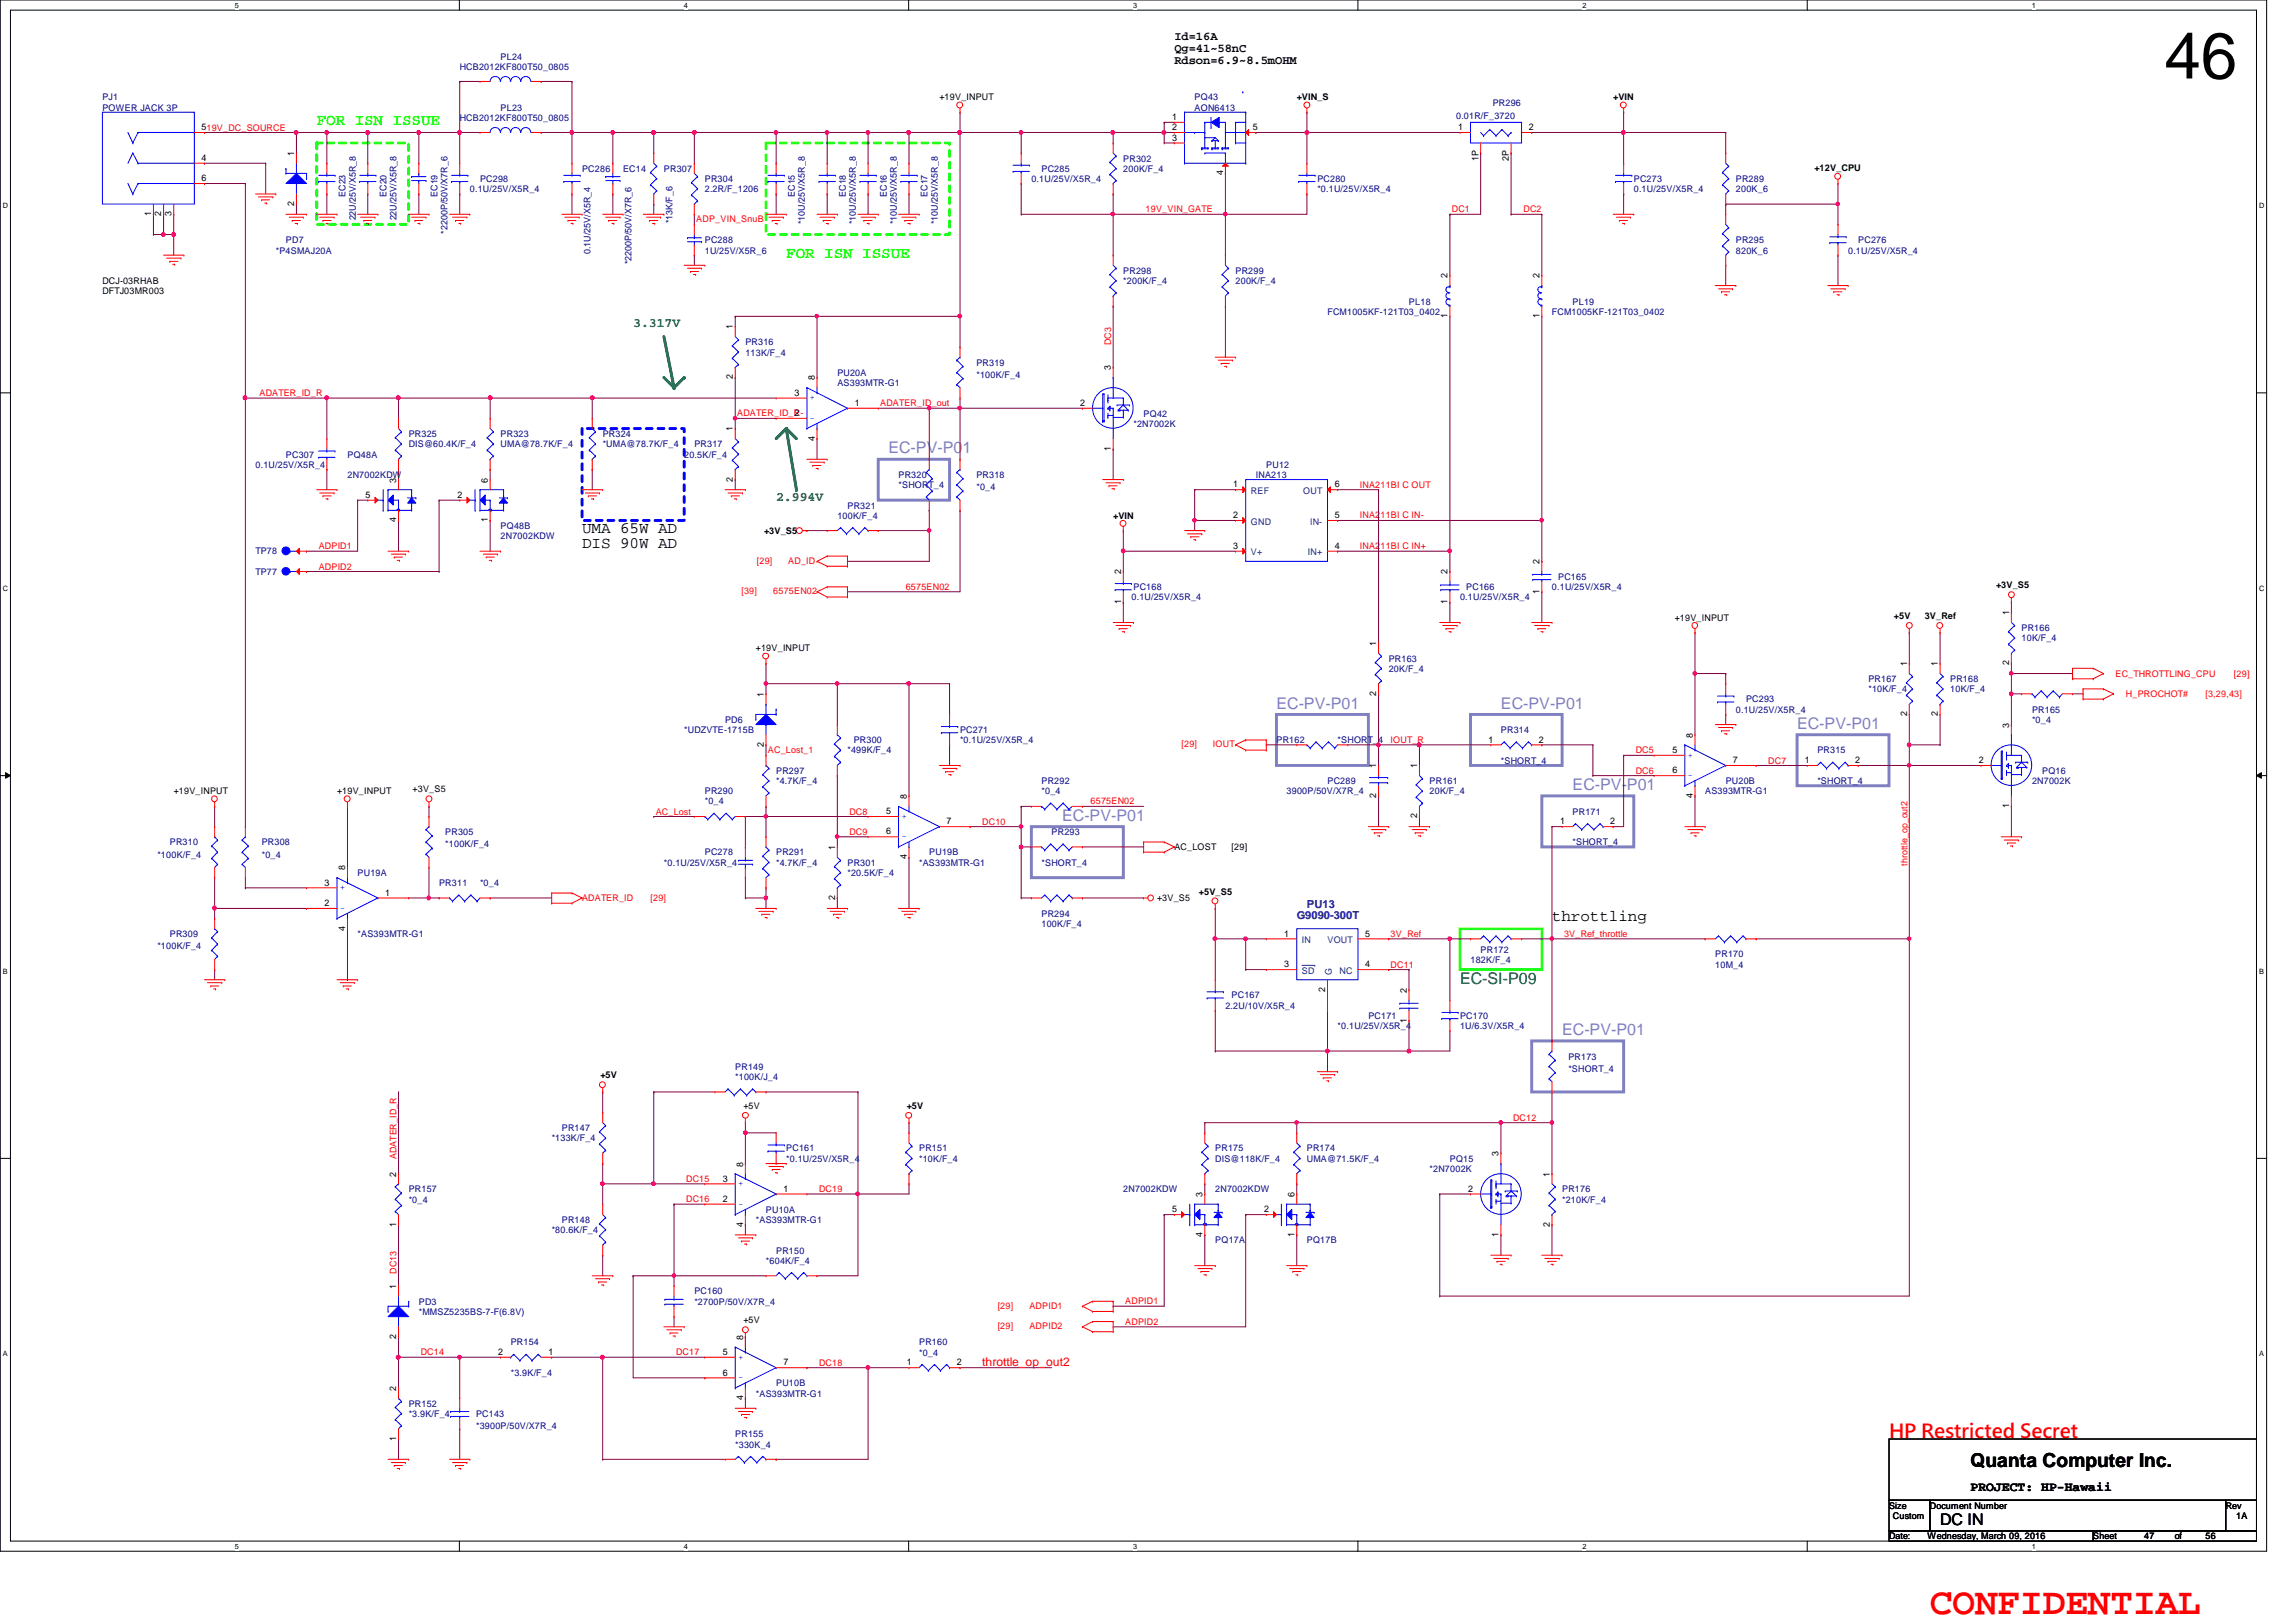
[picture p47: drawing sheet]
<svg xmlns="http://www.w3.org/2000/svg" width="297mm" height="210mm" viewBox="0 0 297 210" stroke-linecap="round" stroke-linejoin="round" font-family="sans-serif">
<defs><g id="words">
<text font-size="8.4" x="280" y="10.2">46</text>
<text font-size="4.9" fill="#f00" x="249.7" y="208.8">CONFIDENTIAL</text>
<text font-size="2.5" fill="#f00" x="244.4" y="186.1">HP Restricted Secret</text>
<text font-size="2.5" x="254.9" y="189.9">Quanta Computer Inc.</text>
<g font-size="2.1" fill="#0f0">
<text x="41" y="16.2">FOR ISN ISSUE</text>
<text x="101.7" y="33.4">FOR ISN ISSUE</text>
</g>
<g font-size="2.1" fill="#8080c0">
<text x="114.9" y="58.7">EC-PV-P01</text>
<text x="165.1" y="91.7">EC-PV-P01</text>
<text x="194.2" y="91.7">EC-PV-P01</text>
<text x="232.5" y="94.4">EC-PV-P01</text>
<text x="137.4" y="106.3">EC-PV-P01</text>
<text x="203.5" y="102.3">EC-PV-P01</text>
<text x="202.1" y="134">EC-PV-P01</text>
</g>
<g font-size="2.1">
<text x="75.3" y="71">DIS 90W AD</text>
<text x="75.3" y="69">UMA 65W AD</text>
<text x="200.8" y="119.2">throttling</text>
<text x="251" y="197.4">DC IN</text>
</g>
<text font-size="2.1" fill="#008000" x="188.9" y="127.4">EC-SI-P09</text>
<g font-size="1.7" fill="#008000">
<text x="81.9" y="42.4">3.317V</text>
<text x="100.4" y="64.8">2.994V</text>
</g>
<text font-size="1.7" x="254.9" y="193">PROJECT: HP-Hawaii</text>
<g font-size="1.6">
<text x="151.9" y="5.2">Id=16A</text>
<text x="151.9" y="6.8">Qg=41~58nC</text>
<text x="151.9" y="8.3">Rdson=6.9~8.5mOHM</text>
</g>
<text font-size="1.6" fill="#f00" x="127.1" y="176.7">throttle_op_out2</text>
<g font-size="1.4" fill="#000080">
<text x="167.8" y="118.9">G9090-300T</text>
<text x="169.1" y="117.6">PU13</text>
</g>
<g font-size="1.2" fill="#000080">
<text x="59.5" y="9">HCB2012KF800T50_0805</text>
<text x="64.8" y="7.7">PL24</text>
<text x="13.2" y="13">PJ1</text>
<text x="13.2" y="14.3">POWER JACK 3P</text>
<text x="59.5" y="15.6">HCB2012KF800T50_0805</text>
<text x="64.8" y="14.3">PL23</text>
<text x="154.6" y="13">PQ43</text>
<text x="154.6" y="14.3">AON6413</text>
<text x="188.4" y="15.4">0.01R/F_3720</text>
<text x="193.1" y="13.8">PR296</text>
<text x="62.1" y="23.5">PC298</text>
<text x="75.3" y="22.2">PC286</text>
<text x="80.6" y="22.2">EC14</text>
<text x="85.9" y="22.2">PR307</text>
<text x="91.2" y="23.5">PR304</text>
<text x="133.4" y="23.5">0.1U/25V/X5R_4</text>
<text x="134.7" y="22.2">PC285</text>
<text x="145.3" y="20.9">PR302</text>
<text x="145.3" y="22.2">200K/F_4</text>
<text x="170.4" y="23.5">PC280</text>
<text x="211.4" y="23.5">PC273</text>
<text x="224.6" y="23.5">PR289</text>
<text x="44.7" y="25.5" transform="rotate(-90 44.7 25.5)">EC23</text>
<text x="46.1" y="28.5" transform="rotate(-90 46.1 28.5)">22U/25V/X5R_8</text>
<text x="50" y="25.5" transform="rotate(-90 50 25.5)">EC20</text>
<text x="51.3" y="28.5" transform="rotate(-90 51.3 28.5)">22U/25V/X5R_8</text>
<text x="56.6" y="25.5" transform="rotate(-90 56.6 25.5)">EC19</text>
<text x="60.8" y="24.8">0.1U/25V/X5R_4</text>
<text x="87" y="28.9" transform="rotate(-90 87 28.9)">*13K/F_6</text>
<text x="91.2" y="24.8">2.2R/F_1206</text>
<text x="102.8" y="25.5" transform="rotate(-90 102.8 25.5)">EC15</text>
<text x="104.1" y="29" transform="rotate(-90 104.1 29)">*10U/25V/X5R_8</text>
<text x="109.4" y="25.5" transform="rotate(-90 109.4 25.5)">EC18</text>
<text x="110.7" y="29" transform="rotate(-90 110.7 29)">*10U/25V/X5R_8</text>
<text x="114.7" y="25.5" transform="rotate(-90 114.7 25.5)">EC16</text>
<text x="116" y="29" transform="rotate(-90 116 29)">*10U/25V/X5R_8</text>
<text x="120" y="25.5" transform="rotate(-90 120 25.5)">EC17</text>
<text x="121.3" y="29" transform="rotate(-90 121.3 29)">*10U/25V/X5R_8</text>
<text x="170.4" y="24.8">*0.1U/25V/X5R_4</text>
<text x="211.4" y="24.8">0.1U/25V/X5R_4</text>
<text x="224.6" y="24.8">200K_6</text>
<text x="35.7" y="32.8">*P4SMAJ20A</text>
<text x="37" y="31.5">PD7</text>
<text x="57.9" y="30.2" transform="rotate(-90 57.9 30.2)">*2200P/50V/X7R_6</text>
<text x="76.4" y="32.9" transform="rotate(-90 76.4 32.9)">0.1U/25V/X5R_4</text>
<text x="81.7" y="34.2" transform="rotate(-90 81.7 34.2)">*2200P/50V/X7R_6</text>
<text x="91.2" y="31.5">PC288</text>
<text x="91.2" y="32.8">1U/25V/X5R_6</text>
<text x="145.3" y="35.4">PR298</text>
<text x="159.8" y="35.4">PR299</text>
<text x="224.6" y="31.5">PR295</text>
<text x="224.6" y="32.8">820K_6</text>
<text x="239.1" y="32.8">0.1U/25V/X5R_4</text>
<text x="240.4" y="31.5">PC276</text>
<text x="145.3" y="36.7">*200K/F_4</text>
<text x="159.8" y="36.7">200K/F_4</text>
<text x="171.7" y="40.7">FCM1005KF-121T03_0402</text>
<text x="182.3" y="39.4">PL18</text>
<text x="200.8" y="40.7">FCM1005KF-121T03_0402</text>
<text x="203.5" y="39.4">PL19</text>
<text x="96.4" y="44.7">PR316</text>
<text x="96.4" y="46">113K/F_4</text>
<text x="126.3" y="47.3">PR319</text>
<text x="108.3" y="48.6">PU20A</text>
<text x="108.3" y="50">AS393MTR-G1</text>
<text x="126.3" y="48.9">*100K/F_4</text>
<text x="148" y="53.9">PQ42</text>
<text x="37" y="59.2">PC307</text>
<text x="45" y="59.2">PQ48A</text>
<text x="52.9" y="56.6">PR325</text>
<text x="52.9" y="57.9">DIS@60.4K/F_4</text>
<text x="64.8" y="56.6">PR323</text>
<text x="64.8" y="57.9">UMA@78.7K/F_4</text>
<text x="78" y="56.6">PR324</text>
<text x="78" y="57.9">*UMA@78.7K/F_4</text>
<text x="88.5" y="59.2">20.5K/F_4</text>
<text x="89.8" y="57.9">PR317</text>
<text x="146.6" y="55.2">*2N7002K</text>
<text x="33.1" y="60.5">0.1U/25V/X5R_4</text>
<text x="45" y="61.8">2N7002KDW</text>
<text x="109.6" y="65.8">PR321</text>
<text x="116.2" y="61.8">PR320</text>
<text x="116.2" y="63.2">*SHORT_4</text>
<text x="126.3" y="61.8">PR318</text>
<text x="126.3" y="63.4">*0_4</text>
<text x="162.5" y="61.8">INA213</text>
<text x="163.8" y="60.5">PU12</text>
<text x="33.1" y="71.8">TP78</text>
<text x="64.8" y="68.5">PQ48B</text>
<text x="64.8" y="69.8">2N7002KDW</text>
<text x="108.3" y="67.1">100K/F_4</text>
<text x="33.1" y="74.4">TP77</text>
<text x="146.4" y="77.7">0.1U/25V/X5R_4</text>
<text x="146.6" y="76.4">PC168</text>
<text x="188.9" y="77.7">0.1U/25V/X5R_4</text>
<text x="189.7" y="76.4">PC166</text>
<text x="200.8" y="76.4">0.1U/25V/X5R_4</text>
<text x="201.6" y="75.1">PC165</text>
<text x="261.5" y="81.7">PR166</text>
<text x="261.5" y="83">10K/F_4</text>
<text x="179.7" y="85.6">PR163</text>
<text x="179.7" y="87">20K/F_4</text>
<text x="241.7" y="88.3">PR167</text>
<text x="241.7" y="89.6">*10K/F_4</text>
<text x="252.3" y="88.3">PR168</text>
<text x="252.3" y="89.6">10K/F_4</text>
<text x="88.5" y="94.9">*UDZVTE-1715B</text>
<text x="93.8" y="93.6">PD6</text>
<text x="124.2" y="94.9">PC271</text>
<text x="194.2" y="94.9">PR314</text>
<text x="224.6" y="92.2">0.1U/25V/X5R_4</text>
<text x="225.9" y="90.9">PC293</text>
<text x="262.9" y="92.2">PR165</text>
<text x="262.9" y="93.6">*0_4</text>
<text x="100.4" y="100.2">PR297</text>
<text x="100.4" y="101.5">*4.7K/F_4</text>
<text x="109.6" y="97.5">*499K/F_4</text>
<text x="110.4" y="96.2">PR300</text>
<text x="124.2" y="96.2">*0.1U/25V/X5R_4</text>
<text x="134.7" y="101.5">PR292</text>
<text x="165.1" y="96.2">PR162</text>
<text x="171.7" y="101.5">PC289</text>
<text x="173.1" y="96.2">*SHORT_4</text>
<text x="185" y="101.5">PR161</text>
<text x="194.2" y="98.8">*SHORT_4</text>
<text x="223.3" y="101.5">PU20B</text>
<text x="235.1" y="97.5">PR315</text>
<text x="235.1" y="101.5">*SHORT_4</text>
<text x="262.9" y="101.5">2N7002K</text>
<text x="264.2" y="100.2">PQ16</text>
<text x="91.2" y="102.8">PR290</text>
<text x="91.2" y="104.1">*0_4</text>
<text x="134.7" y="102.8">*0_4</text>
<text x="166.5" y="102.8">3900P/50V/X7R_4</text>
<text x="185" y="102.8">20K/F_4</text>
<text x="203.5" y="105.5">PR171</text>
<text x="220.6" y="102.8">AS393MTR-G1</text>
<text x="20.4" y="111">*100K/F_4</text>
<text x="22" y="109.4">PR310</text>
<text x="33.9" y="109.4">PR308</text>
<text x="33.9" y="111">*0_4</text>
<text x="46.3" y="113.4">PU19A</text>
<text x="57.6" y="109.6">*100K/F_4</text>
<text x="57.6" y="108.1">PR305</text>
<text x="85.9" y="112.1">*0.1U/25V/X5R_4</text>
<text x="91.2" y="110.7">PC278</text>
<text x="100.4" y="110.7">PR291</text>
<text x="100.4" y="112.1">*4.7K/F_4</text>
<text x="109.6" y="112.1">PR301</text>
<text x="109.6" y="113.4">*20.5K/F_4</text>
<text x="118.9" y="112.1">*AS393MTR-G1</text>
<text x="120.2" y="110.7">PU19B</text>
<text x="134.7" y="112.1">*SHORT_4</text>
<text x="136.1" y="108.1">PR293</text>
<text x="203.5" y="109.4">*SHORT_4</text>
<text x="56.8" y="114.7">PR311</text>
<text x="62.1" y="114.7">*0_4</text>
<text x="134.7" y="120">100K/F_4</text>
<text x="134.7" y="118.7">PR294</text>
<text x="20.4" y="122.9">*100K/F_4</text>
<text x="22" y="121.3">PR309</text>
<text x="46.3" y="121.3">*AS393MTR-G1</text>
<text x="190.2" y="124.6">182K/F_4</text>
<text x="191.6" y="123.3">PR172</text>
<text x="221.9" y="123.9">PR170</text>
<text x="221.9" y="125.3">10M_4</text>
<text x="158.5" y="130.5">2.2U/10V/X5R_4</text>
<text x="159.3" y="129.2">PC167</text>
<text x="177" y="131.9">PC171</text>
<text x="188.9" y="131.9">PC170</text>
<text x="173.1" y="133.2">*0.1U/25V/X5R_4</text>
<text x="188.9" y="133.2">1U/6.3V/X5R_4</text>
<text x="202.9" y="137.1">PR173</text>
<text x="95.1" y="138.5">PR149</text>
<text x="95.1" y="139.8">*100K/J_4</text>
<text x="202.9" y="138.7">*SHORT_4</text>
<text x="71.4" y="147.7">*133K/F_4</text>
<text x="72.7" y="146.4">PR147</text>
<text x="101.7" y="149">PC161</text>
<text x="118.9" y="149">PR151</text>
<text x="157.2" y="149">PR175</text>
<text x="169.1" y="149">PR174</text>
<text x="52.9" y="154.3">PR157</text>
<text x="52.9" y="155.6">*0_4</text>
<text x="101.7" y="150.3">*0.1U/25V/X5R_4</text>
<text x="118.9" y="150.3">*10K/F_4</text>
<text x="145.3" y="154.3">2N7002KDW</text>
<text x="157.2" y="150.3">DIS@118K/F_4</text>
<text x="157.2" y="154.3">2N7002KDW</text>
<text x="169.1" y="150.3">UMA@71.5K/F_4</text>
<text x="185" y="151.7">*2N7002K</text>
<text x="187.6" y="150.3">PQ15</text>
<text x="202.1" y="154.3">PR176</text>
<text x="202.1" y="155.6">*210K/F_4</text>
<text x="71.4" y="159.6">*80.6K/F_4</text>
<text x="72.7" y="158.3">PR148</text>
<text x="97.8" y="158.3">*AS393MTR-G1</text>
<text x="99.1" y="156.9">PU10A</text>
<text x="157.2" y="160.9">PQ17A</text>
<text x="169.1" y="160.9">PQ17B</text>
<text x="89.8" y="167.5">PC160</text>
<text x="99.1" y="163.5">*604K/F_4</text>
<text x="100.4" y="162.2">PR150</text>
<text x="54.2" y="168.8">PD3</text>
<text x="54.2" y="170.1">*MMSZ5235BS-7-F(6.8V)</text>
<text x="89.8" y="168.8">*2700P/50V/X7R_4</text>
<text x="66.1" y="174.1">PR154</text>
<text x="66.1" y="178.1">*3.9K/F_4</text>
<text x="100.4" y="179.4">PU10B</text>
<text x="118.9" y="174.1">PR160</text>
<text x="118.9" y="175.4">*0_4</text>
<text x="52.9" y="182">PR152</text>
<text x="52.9" y="183.3">*3.9K/F_4</text>
<text x="61.6" y="183.3">PC143</text>
<text x="61.6" y="185">*3900P/50V/X7R_4</text>
<text x="97.8" y="180.7">*AS393MTR-G1</text>
<text x="95.1" y="186">PR155</text>
<text x="95.1" y="187.3">*330K_4</text>
</g>
<g font-size="1.2">
<text x="26.1" y="16.8">519V_DC_SOURCE</text>
<text x="121.5" y="13">+19V_INPUT</text>
<text x="151.6" y="16.8">2</text>
<text x="151.6" y="15.5">1</text>
<text x="162.1" y="16.8">5</text>
<text x="167.8" y="13">+VIN_S</text>
<text x="188.6" y="16.8">1</text>
<text x="197.8" y="16.8">2</text>
<text x="208.7" y="13">+VIN</text>
<text x="26.1" y="23.5">6</text>
<text x="26.1" y="20.8">4</text>
<text x="38.1" y="20.2" transform="rotate(-90 38.1 20.2)">1</text>
<text x="151.6" y="18.2">3</text>
<text x="158.2" y="22.7" transform="rotate(-90 158.2 22.7)">4</text>
<text x="191.3" y="20.8" transform="rotate(-90 191.3 20.8)">1P</text>
<text x="195.2" y="20.8" transform="rotate(-90 195.2 20.8)">2P</text>
<text x="234.7" y="22.1">+12V_CPU</text>
<text x="19.6" y="28" transform="rotate(-90 19.6 28)">1</text>
<text x="20.9" y="28" transform="rotate(-90 20.9 28)">2</text>
<text x="22.2" y="28" transform="rotate(-90 22.2 28)">3</text>
<text x="38.1" y="26.7" transform="rotate(-90 38.1 26.7)">2</text>
<text x="13.2" y="36.7">DCJ-03RHAB</text>
<text x="13.2" y="38.1">DFTJ03MR003</text>
<text x="187.3" y="41.2" transform="rotate(-90 187.3 41.2)">1</text>
<text x="187.3" y="36" transform="rotate(-90 187.3 36)">2</text>
<text x="199.2" y="41.2" transform="rotate(-90 199.2 41.2)">1</text>
<text x="199.2" y="36" transform="rotate(-90 199.2 36)">2</text>
<text x="94.8" y="42.6" transform="rotate(-90 94.8 42.6)">1</text>
<text x="143.7" y="47.9" transform="rotate(-90 143.7 47.9)">3</text>
<text x="94.8" y="49.1" transform="rotate(-90 94.8 49.1)">2</text>
<text x="102.8" y="51.2">3</text>
<text x="102.8" y="53.8">2</text>
<text x="105.4" y="49.2" transform="rotate(-90 105.4 49.2)">8</text>
<text x="110.6" y="52.5">1</text>
<text x="139.7" y="52.5">2</text>
<text x="94.8" y="55.8" transform="rotate(-90 94.8 55.8)">1</text>
<text x="105.4" y="57" transform="rotate(-90 105.4 57)">4</text>
<text x="143.7" y="58.3" transform="rotate(-90 143.7 58.3)">1</text>
<text x="47.3" y="64.4">5</text>
<text x="51.3" y="62.4" transform="rotate(-90 51.3 62.4)">3</text>
<text x="59.2" y="64.4">2</text>
<text x="63.1" y="62.4" transform="rotate(-90 63.1 62.4)">6</text>
<text x="94.8" y="62.3" transform="rotate(-90 94.8 62.3)">2</text>
<text x="159.6" y="63.1">1</text>
<text x="172.7" y="63.1">6</text>
<text x="51.3" y="67.6" transform="rotate(-90 51.3 67.6)">4</text>
<text x="63.1" y="67.6" transform="rotate(-90 63.1 67.6)">1</text>
<text x="98.8" y="69.1">+3V_S5</text>
<text x="144" y="67.1">+VIN</text>
<text x="159.6" y="67.1">2</text>
<text x="159.6" y="71">3</text>
<text x="172.7" y="71">4</text>
<text x="172.7" y="67.1">5</text>
<text x="145" y="74.3" transform="rotate(-90 145 74.3)">2</text>
<text x="187.3" y="74.3" transform="rotate(-90 187.3 74.3)">2</text>
<text x="199.2" y="76.8" transform="rotate(-90 199.2 76.8)">1</text>
<text x="199.2" y="73" transform="rotate(-90 199.2 73)">2</text>
<text x="258.2" y="76.1">+3V_S5</text>
<text x="145" y="78.1" transform="rotate(-90 145 78.1)">1</text>
<text x="178.1" y="83.6" transform="rotate(-90 178.1 83.6)">1</text>
<text x="187.3" y="78.1" transform="rotate(-90 187.3 78.1)">1</text>
<text x="216.7" y="80.3">+19V_INPUT</text>
<text x="245" y="80.1">+5V</text>
<text x="249" y="80.1">3V_Ref</text>
<text x="259.9" y="79.6" transform="rotate(-90 259.9 79.6)">1</text>
<text x="97.8" y="84.3">+19V_INPUT</text>
<text x="246.7" y="86.2" transform="rotate(-90 246.7 86.2)">1</text>
<text x="250.7" y="86.2" transform="rotate(-90 250.7 86.2)">1</text>
<text x="259.9" y="86.1" transform="rotate(-90 259.9 86.1)">2</text>
<text x="98.8" y="90.2" transform="rotate(-90 98.8 90.2)">1</text>
<text x="178.1" y="90" transform="rotate(-90 178.1 90)">2</text>
<text x="219" y="95.5" transform="rotate(-90 219 95.5)">8</text>
<text x="246.7" y="92.7" transform="rotate(-90 246.7 92.7)">2</text>
<text x="250.7" y="92.7" transform="rotate(-90 250.7 92.7)">2</text>
<text x="259.9" y="94.1" transform="rotate(-90 259.9 94.1)">3</text>
<text x="98.8" y="96.6" transform="rotate(-90 98.8 96.6)">2</text>
<text x="178.1" y="99.4" transform="rotate(-90 178.1 99.4)">1</text>
<text x="183.3" y="99.4" transform="rotate(-90 183.3 99.4)">1</text>
<text x="192.6" y="96.1">1</text>
<text x="199.1" y="96.1">2</text>
<text x="216.4" y="97.5">5</text>
<text x="216.4" y="100.1">6</text>
<text x="224.2" y="98.8">7</text>
<text x="233.5" y="98.8">1</text>
<text x="240" y="98.8">2</text>
<text x="256" y="98.8">2</text>
<text x="22.5" y="102.8">+19V_INPUT</text>
<text x="43.6" y="102.8">+19V_INPUT</text>
<text x="53.4" y="102.5">+3V_S5</text>
<text x="114.6" y="105.4">5</text>
<text x="114.6" y="108">6</text>
<text x="117.3" y="103.4" transform="rotate(-90 117.3 103.4)">8</text>
<text x="122.5" y="106.7">7</text>
<text x="178.1" y="103.3" transform="rotate(-90 178.1 103.3)">2</text>
<text x="183.3" y="105.9" transform="rotate(-90 183.3 105.9)">2</text>
<text x="201.8" y="106.7">1</text>
<text x="208.3" y="106.7">2</text>
<text x="219" y="103.3" transform="rotate(-90 219 103.3)">4</text>
<text x="259.9" y="104.6" transform="rotate(-90 259.9 104.6)">1</text>
<text x="44.7" y="112.6" transform="rotate(-90 44.7 112.6)">8</text>
<text x="108" y="110" transform="rotate(-90 108 110)">1</text>
<text x="117.3" y="111.2" transform="rotate(-90 117.3 111.2)">4</text>
<text x="151.9" y="109.9">AC_LOST</text>
<text x="159.3" y="109.9">[29]</text>
<text x="42" y="114.6">3</text>
<text x="42" y="117.3">2</text>
<text x="49.8" y="115.9">1</text>
<text x="108" y="116.5" transform="rotate(-90 108 116.5)">2</text>
<text x="149.7" y="116.5">+3V_S5</text>
<text x="155.1" y="115.9">+5V_S5</text>
<text x="44.7" y="120.4" transform="rotate(-90 44.7 120.4)">4</text>
<text x="166.2" y="121.2">1</text>
<text x="166.2" y="125.2">3</text>
<text x="176.6" y="121.2">5</text>
<text x="176.6" y="125.2">4</text>
<text x="171.4" y="128.4" transform="rotate(-90 171.4 128.4)">2</text>
<text x="182" y="128.5" transform="rotate(-90 182 128.5)">2</text>
<text x="182" y="132.3" transform="rotate(-90 182 132.3)">1</text>
<text x="77.7" y="139.5">+5V</text>
<text x="96.2" y="143.5">+5V</text>
<text x="117.3" y="143.5">+5V</text>
<text x="193.9" y="149.6" transform="rotate(-90 193.9 149.6)">3</text>
<text x="51.3" y="152.3" transform="rotate(-90 51.3 152.3)">2</text>
<text x="93.5" y="152.9">3</text>
<text x="93.5" y="155.5">2</text>
<text x="96.1" y="151" transform="rotate(-90 96.1 151)">8</text>
<text x="101.3" y="154.2">1</text>
<text x="155.6" y="154.9" transform="rotate(-90 155.6 154.9)">3</text>
<text x="167.5" y="154.9" transform="rotate(-90 167.5 154.9)">6</text>
<text x="189.9" y="154.2">2</text>
<text x="200.5" y="152.3" transform="rotate(-90 200.5 152.3)">1</text>
<text x="51.3" y="158.7" transform="rotate(-90 51.3 158.7)">1</text>
<text x="96.1" y="158.7" transform="rotate(-90 96.1 158.7)">4</text>
<text x="151.6" y="156.9">5</text>
<text x="155.6" y="160.1" transform="rotate(-90 155.6 160.1)">4</text>
<text x="163.5" y="156.9">2</text>
<text x="167.5" y="160.1" transform="rotate(-90 167.5 160.1)">1</text>
<text x="193.9" y="160.1" transform="rotate(-90 193.9 160.1)">1</text>
<text x="200.5" y="158.7" transform="rotate(-90 200.5 158.7)">2</text>
<text x="51.3" y="166.8" transform="rotate(-90 51.3 166.8)">1</text>
<text x="51.3" y="173.3" transform="rotate(-90 51.3 173.3)">2</text>
<text x="96.1" y="173.4" transform="rotate(-90 96.1 173.4)">8</text>
<text x="96.2" y="171.2">+5V</text>
<text x="64.5" y="175.3">2</text>
<text x="70.9" y="175.3">1</text>
<text x="93.5" y="175.3">5</text>
<text x="93.5" y="178">6</text>
<text x="101.3" y="176.7">7</text>
<text x="117.3" y="176.7">1</text>
<text x="123.8" y="176.7">2</text>
<text x="51.3" y="180" transform="rotate(-90 51.3 180)">2</text>
<text x="96.1" y="181.2" transform="rotate(-90 96.1 181.2)">4</text>
<text x="51.3" y="186.5" transform="rotate(-90 51.3 186.5)">1</text>
<text x="244.4" y="195.2">Size</text>
<text x="244.9" y="196.6">Custom</text>
<text x="249.7" y="195.2">Document Number</text>
<text x="287.9" y="195.2">Rev</text>
<text x="289.3" y="196.6">1A</text>
<text x="244.4" y="199.2">Date:</text>
<text x="249.4" y="199.2">Wednesday, March 09, 2016</text>
<text x="270.8" y="199.2">Sheet</text>
<text x="277.4" y="199.2">47</text>
<text x="281.3" y="199.2">of</text>
<text x="285.3" y="199.2">56</text>
</g>
<g font-size="1.2" fill="#f00">
<text x="90.1" y="28.8">ADP_VIN_SnuB</text>
<text x="148.2" y="27.5">19V_VIN_GATE</text>
<text x="187.8" y="27.5">DC1</text>
<text x="197.1" y="27.5">DC2</text>
<text x="143.8" y="44.7" transform="rotate(-90 143.8 44.7)">DC3</text>
<text x="33.6" y="51.3">ADATER_ID_R</text>
<text x="95.4" y="53.9">ADATER_ID_R-</text>
<text x="113.9" y="52.6">ADATER_ID_out</text>
<text x="175.9" y="63.1">INA211BI C OUT</text>
<text x="41.2" y="71.1">ADPID1</text>
<text x="175.9" y="67.1">INA211BI C IN-</text>
<text x="175.9" y="71.1">INA211BI C IN+</text>
<text x="41.2" y="73.7">ADPID2</text>
<text x="95.9" y="76.9">[39]</text>
<text x="97.9" y="72.9">[29]</text>
<text x="100" y="76.9">6575EN02</text>
<text x="102" y="72.9">AD_ID</text>
<text x="117.2" y="76.3">6575EN02</text>
<text x="273.7" y="87.6">EC_THROTTLING_CPU</text>
<text x="289" y="87.6">[29]</text>
<text x="275" y="90.3">H_PROCHOT#</text>
<text x="285.3" y="90.3">[3,29,43]</text>
<text x="99.4" y="97.5">AC_Lost_1</text>
<text x="152.9" y="96.7">[29]</text>
<text x="156.9" y="96.7">IOUT</text>
<text x="179.9" y="96.1">IOUT_R</text>
<text x="211.6" y="97.5">DC5</text>
<text x="211.6" y="100.1">DC6</text>
<text x="228.8" y="98.8">DC7</text>
<text x="84.8" y="105.4">AC_Lost</text>
<text x="109.9" y="105.4">DC8</text>
<text x="127.1" y="106.7">DC10</text>
<text x="141.1" y="104.1">6575EN02</text>
<text x="109.9" y="108">DC9</text>
<text x="246.8" y="112" transform="rotate(-90 246.8 112)">throttle_op_out2</text>
<text x="75.3" y="116.5">ADATER_ID</text>
<text x="84.2" y="116.5">[29]</text>
<text x="179.9" y="121.2">3V_Ref</text>
<text x="179.9" y="125.2">DC11</text>
<text x="202.4" y="121.2">3V_Ref_throttle</text>
<text x="195.7" y="145">DC12</text>
<text x="51.3" y="150" transform="rotate(-90 51.3 150)">ADATER_ID_R</text>
<text x="88.8" y="153">DC15</text>
<text x="88.8" y="155.6">DC16</text>
<text x="106" y="154.3">DC19</text>
<text x="51.3" y="164.8" transform="rotate(-90 51.3 164.8)">DC13</text>
<text x="129.1" y="169.4">[29]</text>
<text x="129.1" y="172">[29]</text>
<text x="133.2" y="169.4">ADPID1</text>
<text x="133.2" y="172">ADPID2</text>
<text x="145.6" y="168.8">ADPID1</text>
<text x="145.6" y="171.4">ADPID2</text>
<text x="54.4" y="175.4">DC14</text>
<text x="87.5" y="175.4">DC17</text>
<text x="106" y="176.7">DC18</text>
</g>
<g font-size="1.2" fill="#00f">
<text x="104.8" y="51.8">+</text>
<text x="104.8" y="54.4">-</text>
<text x="218.4" y="98">+</text>
<text x="218.4" y="100.7">-</text>
<text x="116.7" y="106">+</text>
<text x="116.7" y="108.6">-</text>
<text x="44" y="115.2">+</text>
<text x="44" y="117.9">-</text>
<text x="95.5" y="153.5">+</text>
<text x="95.5" y="156.2">-</text>
<text x="95.5" y="176">+</text>
<text x="95.5" y="178.6">-</text>
</g>
<g font-size="1.2" fill="#004080">
<text x="161.8" y="63.9">REF</text>
<text x="168.6" y="63.9">OUT</text>
<text x="161.8" y="67.9">GND</text>
<text x="161.8" y="71.9">V+</text>
<text x="169.2" y="71.9">IN+</text>
<text x="169.5" y="67.9">IN-</text>
<text x="168.4" y="122">IN</text>
<text x="171.7" y="122">VOUT</text>
<text x="168.4" y="126">SD</text>
<text x="172.3" y="126.1" transform="rotate(-90 172.3 126.1)">G</text>
<text x="173.3" y="126">NC</text>
</g>
<g font-size=".9">
<text x="30.4" y="1">5</text>
<text x="88.5" y="1">4</text>
<text x="146.6" y="1">3</text>
<text x="204.7" y="1">2</text>
<text x="262.8" y="1">1</text>
<text x=".4" y="26.9">D</text>
<text x="292.3" y="26.9">D</text>
<text x=".4" y="76.5">C</text>
<text x="292.3" y="76.5">C</text>
<text x=".4" y="126">B</text>
<text x="292.3" y="126">B</text>
<text x=".4" y="175.5">A</text>
<text x="292.3" y="175.5">A</text>
<text x="30.4" y="200.4">5</text>
<text x="88.5" y="200.4">4</text>
<text x="146.6" y="200.4">3</text>
<text x="204.7" y="200.4">2</text>
<text x="262.8" y="200.4">1</text>
</g>
</g></defs>
<path d="M0 0h293.2v200.7h-293.2zM1.4 1.3h290.5v198.1h-290.5z" fill="none" stroke="#000" stroke-width=".13"/>
<g fill="#fff">
<path d="M30.4 .2h.5v1h-.5z"/>
<path d="M30.4 199.6h.5v1.1h-.5z"/>
</g>
<path d="M59.4 0v1.3M59.4 199.4v1.3" fill="none" stroke="#000" stroke-width=".13"/>
<g fill="#fff">
<path d="M88.5 .2h.5v1h-.5z"/>
<path d="M88.5 199.6h.5v1.1h-.5z"/>
</g>
<path d="M117.6 0v1.3M117.6 199.4v1.3" fill="none" stroke="#000" stroke-width=".13"/>
<g fill="#fff">
<path d="M146.6 .2h.5v1h-.5z"/>
<path d="M146.6 199.6h.5v1.1h-.5z"/>
</g>
<path d="M175.7 0v1.3M175.7 199.4v1.3" fill="none" stroke="#000" stroke-width=".13"/>
<g fill="#fff">
<path d="M204.7 .2h.5v1h-.5z"/>
<path d="M204.7 199.6h.5v1.1h-.5z"/>
</g>
<path d="M233.8 0v1.3M233.8 199.4v1.3" fill="none" stroke="#000" stroke-width=".13"/>
<g fill="#fff">
<path d="M262.8 .2h.6v1h-.6z"/>
<path d="M262.8 199.6h.6v1.1h-.6z"/>
<path d="M.4 26.1h.7v1h-.7z"/>
<path d="M292.3 26.1h.6v1h-.6z"/>
<path d="M.4 75.6h.7v1.1h-.7z"/>
<path d="M292.3 75.6h.6v1.1h-.6z"/>
</g>
<path d="M0 50.8h1.4M291.9 50.8h1.3" fill="none" stroke="#000" stroke-width=".13"/>
<g fill="#fff">
<path d="M.4 125.1h.6v1.1h-.6z"/>
<path d="M292.3 125.1h.6v1.1h-.6z"/>
</g>
<path d="M.7 100l.7 .4-.7 .3zM0 100.4h1.4M291.9 100.4l.7-.4v.7zM291.9 100.4h1.3" fill="none" stroke="#000" stroke-width=".13"/>
<path d="M.7 100l.7 .4-.7 .3zM291.9 100.4l.7-.4v.7z" fill="#000"/>
<g fill="#fff">
<path d="M.4 174.7h.6v1h-.6z"/>
<path d="M292.3 174.7h.6v1h-.6z"/>
</g>
<path d="M0 149.9h1.4M291.9 149.9h1.3" fill="none" stroke="#000" stroke-width=".13"/>
<path d="M41 18.5h11.9v10.5h-11.9zM99.1 18.5h23.7v11.9h-23.7z" fill="none" stroke="#0f0" stroke-width=".38" stroke-dasharray=".8 .8"/>
<path d="M101.7 55.5l1.3 7.9" fill="none" stroke="#008000" stroke-width=".38"/>
<circle cx="103" cy="63.4" r=".19" fill="#008000"/>
<path d="M101.7 55.5l-1.3 1.3" fill="none" stroke="#008000" stroke-width=".38"/>
<circle cx="101.7" cy="55.5" r=".19" fill="#008000"/>
<path d="M88.5 48.9l-1.3 1.3" fill="none" stroke="#008000" stroke-width=".38"/>
<circle cx="88.5" cy="48.9" r=".19" fill="#008000"/>
<path d="M101.7 55.5l1.3 1.3" fill="none" stroke="#008040" stroke-width=".38"/>
<circle cx="101.7" cy="55.5" r=".19" fill="#008040"/>
<path d="M85.9 43.6l1.3 6.6" fill="none" stroke="#008000" stroke-width=".38"/>
<circle cx="87.2" cy="50.2" r=".19" fill="#008000"/>
<path d="M85.9 48.9l1.3 1.3" fill="none" stroke="#008000" stroke-width=".38"/>
<circle cx="87.2" cy="50.2" r=".19" fill="#008000"/>
<path d="M75.3 55.5h13.2v11.9h-13.2z" fill="none" stroke="#00f" stroke-width=".38" stroke-dasharray=".8 .8"/>
<path d="M188.9 120.2h10.6v5.3h-10.6z" fill="none" stroke="#80ff00" stroke-width=".38"/>
<path d="M113.6 59.4h9.2v5.3h-9.2zM165.1 92.5h11.9v6.6h-11.9zM190.2 92.5h11.9v6.6h-11.9zM232.5 95.1h11.9v6.6h-11.9zM133.4 107h11.9v6.6h-11.9zM199.5 103h11.9v6.6h-11.9zM198.2 134.7h11.9v6.6h-11.9z" fill="none" stroke="#8080c0" stroke-width=".38"/>
<path d="M84.6 26.4h.1M84.6 26.4v1.3M132.1 109.6h.1M132.1 109.6v6.6M140 116.2h.1M140 116.2h8" fill="none" stroke="#800040" stroke-width=".13"/>
<path d="M131.9 109.4l.2-.1 .2 .2v.3l-.2 .1-.2-.1z" fill-rule="evenodd" fill="#f0f"/>
<path d="M131.9 109.4l.2-.1 .2 .2v.3l-.2 .1-.2-.1z" fill="none" stroke="#f0f" stroke-width=".13"/>
<path d="M112.3 17.1h.1M112.3 17.1h11.9M112.3 17.1v4M117.6 17.1h.1M117.6 17.1v4M112.3 25.1h.1M112.3 25.1v2.6" fill="none" stroke="#800040" stroke-width=".13"/>
<circle cx="117.6" cy="17.1" r=".26" fill="#f0f"/>
<circle cx="117.6" cy="17.1" r=".26" fill="none" stroke="#f0f" stroke-width=".13"/>
<path d="M107 17.1h.1M107 17.1v4M107 17.1h5.3M107 25.1h.1M107 25.1v2.6" fill="none" stroke="#800040" stroke-width=".13"/>
<path d="M112.1 17l.2-.1 .2 .1-.1 .3-.1 .1-.2-.1z" fill-rule="evenodd" fill="#f0f"/>
<path d="M112.1 17l.2-.1 .2 .1-.1 .3-.1 .1-.2-.1z" fill="none" stroke="#f0f" stroke-width=".13"/>
<path d="M106.8 17l.2-.1 .2 .1-.1 .3-.1 .1-.2-.1z" fill-rule="evenodd" fill="#f0f"/>
<path d="M106.8 17l.2-.1 .2 .1-.1 .3-.1 .1-.2-.1z" fill="none" stroke="#f0f" stroke-width=".13"/>
<g fill="none" stroke="#800040" stroke-width=".13">
<path d="M47.6 17.1h.1M47.6 17.1h6.6M47.6 17.1v4M100.4 17.1h.1M100.4 17.1v4M100.4 17.1h6.6M47.6 25.1h.1M47.6 25.1v2.6M100.4 25.1h.1M100.4 25.1v2.6M210.1 25.1h.1M210.1 25.1v2.6"/>
<path d="M223.3 34.3h.1M223.3 34.3v2.7M237.8 33h.1M237.8 33v4M178.3 103h.1M178.3 103v4"/>
</g>
<path d="M47.4 17l.1-.1 .3 .1-.1 .3-.2 .1-.1-.1z" fill-rule="evenodd" fill="#f0f"/>
<path d="M47.4 17l.1-.1 .3 .1-.1 .3-.2 .1-.1-.1z" fill="none" stroke="#f0f" stroke-width=".13"/>
<path d="M54.2 25.1h.1M54.2 25.1v2.6M51.6 141.3h.1M51.6 141.3v10.6M51.6 175.6h.1M51.6 173v2.6M59.5 175.6h.1M59.5 175.6v5.3M51.6 186.2h.1M51.6 186.2v2.6M59.5 184.9h.1M59.5 184.9v3.9" fill="none" stroke="#800040" stroke-width=".13"/>
<path d="M59.3 175.5l.1-.1 .2 .1v.3l-.2 .1-.1-.1z" fill-rule="evenodd" fill="#f0f"/>
<path d="M59.3 175.5l.1-.1 .2 .1v.3l-.2 .1-.1-.1z" fill="none" stroke="#f0f" stroke-width=".13"/>
<path d="M54.2 17.1h.1M54.2 17.1v4M59.5 175.6h.1M59.5 175.6h5.3M71.4 175.6h.1M71.4 175.6h6.6" fill="none" stroke="#800040" stroke-width=".13"/>
<circle cx="77.9" cy="175.6" r=".26" fill="#f0f"/>
<circle cx="77.9" cy="175.6" r=".26" fill="none" stroke="#f0f" stroke-width=".13"/>
<path d="M74 17.1h.1M74 17.1h5.3M79.3 17.1h.1M79.3 17.1v4M79.3 25.1h.1M79.3 25.1v2.6M96.4 146.6h.1M96.4 145.3v1.3M96.4 180.9h.1M96.4 180.9v1.3" fill="none" stroke="#800040" stroke-width=".13"/>
<path d="M79.1 17l.1-.1 .3 .1-.1 .3-.2 .1-.1-.1z" fill-rule="evenodd" fill="#f0f"/>
<path d="M79.1 17l.1-.1 .3 .1-.1 .3-.2 .1-.1-.1z" fill="none" stroke="#f0f" stroke-width=".13"/>
<path d="M73.8 17l.2-.1 .2 .1-.1 .3-.1 .1-.2-.1z" fill-rule="evenodd" fill="#f0f"/>
<path d="M73.8 17l.2-.1 .2 .1-.1 .3-.1 .1-.2-.1z" fill="none" stroke="#f0f" stroke-width=".13"/>
<path d="M78 150.6h.1M78 150.6v2.6M96.4 158.5h.1M96.4 158.5v1.3" fill="none" stroke="#800040" stroke-width=".13"/>
<circle cx="77.9" cy="153.2" r=".25" fill="#f0f"/>
<circle cx="77.9" cy="153.2" r=".25" fill="none" stroke="#f0f" stroke-width=".13"/>
<path d="M78 141.3h.1M78 153.2h.1M78 141.3v2.7M78 153.2v2.6M84.6 141.3h.1M84.6 141.3v11.9h-6.6M78 162.4h.1M78 162.4v2.7" fill="none" stroke="#800040" stroke-width=".13"/>
<circle cx="84.5" cy="153.2" r=".25" fill="#f0f"/>
<circle cx="84.5" cy="153.2" r=".25" fill="none" stroke="#f0f" stroke-width=".13"/>
<path d="M84.6 141.3h.1M84.6 141.3h7.9M99.1 141.3h.1M99.1 141.3h11.9M111 141.3h.1M111 141.3v13.2" fill="none" stroke="#800040" stroke-width=".13"/>
<circle cx="111" cy="154.5" r=".25" fill="#f0f"/>
<circle cx="111" cy="154.5" r=".25" fill="none" stroke="#f0f" stroke-width=".13"/>
<path d="M87.2 155.8h.1M87.2 155.8v9.3M111 154.5h.1M111 154.5v10.6h-5.3M117.6 145.3h.1M117.6 153.2h.1M117.6 145.3v1.3M117.6 153.2v1.3h-6.6M105.7 165.1h.1" fill="none" stroke="#800040" stroke-width=".13"/>
<path d="M87 164.9h.3l.1 .2-.1 .1-.1 .1-.2-.1z" fill-rule="evenodd" fill="#f0f"/>
<path d="M87 164.9h.3l.1 .2-.1 .1-.1 .1-.2-.1z" fill="none" stroke="#f0f" stroke-width=".13"/>
<g fill="none" stroke="#800040" stroke-width=".13">
<path d="M144 17.1h.1M144 17.1h6.6M78 175.6h.1M78 175.6v13.2M81.9 165.1h.1M81.9 165.1h17.2M81.9 165.1v13.2M87.2 170.4h.1M87.2 165.1h.1M87.2 170.4v1.3M96.4 173h.1M96.4 173v1.3"/>
<path d="M112.3 177h.1M112.3 177h5.3M112.3 177v11.8h-11.9M124.2 177h.1M124.2 177h11.9M78 188.8h.1M78 188.8h15.8M100.4 188.8h.1"/>
</g>
<circle cx="150.6" cy="17.1" r=".26" fill="#f0f"/>
<circle cx="150.6" cy="17.1" r=".26" fill="none" stroke="#f0f" stroke-width=".13"/>
<circle cx="144" cy="17.1" r=".26" fill="#f0f"/>
<circle cx="144" cy="17.1" r=".26" fill="none" stroke="#f0f" stroke-width=".13"/>
<path d="M132.1 27.7h.1M132.1 27.7h11.9M240.4 99.1h.1M240.4 99.1h6.6M247 99.1h.1M247 99.1v22.4" fill="none" stroke="#800040" stroke-width=".13"/>
<path d="M246.8 121.3h.3l.1 .2-.1 .1-.1 .1-.2-.1z" fill-rule="evenodd" fill="#f0f"/>
<path d="M246.8 121.3h.3l.1 .2-.1 .1-.1 .1-.2-.1z" fill="none" stroke="#f0f" stroke-width=".13"/>
<path d="M246.8 98.9h.3l.1 .1-.1 .2-.1 .1-.2-.1z" fill-rule="evenodd" fill="#f0f"/>
<path d="M246.8 98.9h.3l.1 .1-.1 .2-.1 .1-.2-.1z" fill="none" stroke="#f0f" stroke-width=".13"/>
<path d="M154.6 63.4h.1M154.6 63.4v4" fill="none" stroke="#800040" stroke-width=".13"/>
<path d="M154.4 67.2h.3l.1 .1-.1 .2-.2 .1-.1-.1z" fill-rule="evenodd" fill="#f0f"/>
<path d="M154.4 67.2h.3l.1 .1-.1 .2-.2 .1-.1-.1z" fill="none" stroke="#f0f" stroke-width=".13"/>
<path d="M89.8 17.1h.1M89.8 17.1h10.6" fill="none" stroke="#800040" stroke-width=".13"/>
<path d="M100.2 17l.2-.1 .2 .1-.1 .3-.1 .1-.2-.1z" fill-rule="evenodd" fill="#f0f"/>
<path d="M100.2 17l.2-.1 .2 .1-.1 .3-.1 .1-.2-.1z" fill="none" stroke="#f0f" stroke-width=".13"/>
<circle cx="89.8" cy="17.1" r=".26" fill="#f0f"/>
<circle cx="89.8" cy="17.1" r=".26" fill="none" stroke="#f0f" stroke-width=".13"/>
<path d="M31.7 51.5h.1M31.7 51.5h19.9M51.6 51.5h.1" fill="none" stroke="#800040" stroke-width=".13"/>
<path d="M42.1 51.3l.1-.1 .3 .1-.1 .4h-.2h-.1z" fill-rule="evenodd" fill="#f0f"/>
<path d="M42.1 51.3l.1-.1 .3 .1-.1 .4h-.2h-.1z" fill="none" stroke="#f0f" stroke-width=".13"/>
<path d="M31.7 51.5v55.5M31.7 107h.1" fill="none" stroke="#800040" stroke-width=".13"/>
<circle cx="31.7" cy="51.5" r=".26" fill="#f0f"/>
<circle cx="31.7" cy="51.5" r=".26" fill="none" stroke="#f0f" stroke-width=".13"/>
<path d="M162.5 17.1h.1M162.5 17.1h6.6M105.7 40.9h.1M105.7 40.9h18.5" fill="none" stroke="#800040" stroke-width=".13"/>
<circle cx="124.2" cy="40.9" r=".25" fill="#f0f"/>
<circle cx="124.2" cy="40.9" r=".25" fill="none" stroke="#f0f" stroke-width=".13"/>
<path d="M105.5 40.7h.3l.1 .2-.1 .2h-.1h-.2z" fill-rule="evenodd" fill="#f0f"/>
<path d="M105.5 40.7h.3l.1 .2-.1 .2h-.1h-.2z" fill="none" stroke="#f0f" stroke-width=".13"/>
<path d="M109.6 76.6h.1M109.6 76.6h14.6M247 81.9h.1M247 96.4h.1M247 81.9v4M247 92.5v3.9" fill="none" stroke="#800040" stroke-width=".13"/>
<path d="M246.8 96.2l.2-.1 .2 .2-.1 .3h-.1h-.2z" fill-rule="evenodd" fill="#f0f"/>
<path d="M246.8 96.2l.2-.1 .2 .2-.1 .3h-.1h-.2z" fill="none" stroke="#f0f" stroke-width=".13"/>
<path d="M19.9 27.7h.1M19.9 30.4h.1M19.9 27.7v2.7M19.9 30.4h1.3M247 99.1h.1M247 99.1h9.3M227.2 121.5h.1M227.2 121.5h19.8" fill="none" stroke="#800040" stroke-width=".13"/>
<path d="M21 30.2l.1-.1 .2 .1v.3l-.2 .1-.1-.1z" fill-rule="evenodd" fill="#f0f"/>
<path d="M21 30.2l.1-.1 .2 .1v.3l-.2 .1-.1-.1z" fill="none" stroke="#f0f" stroke-width=".13"/>
<path d="M183.6 96.4h.1M183.6 96.4h9.3M200.8 107h.1M200.8 107h1.3" fill="none" stroke="#800040" stroke-width=".13"/>
<circle cx="183.6" cy="96.4" r=".26" fill="#f0f"/>
<circle cx="183.6" cy="96.4" r=".26" fill="none" stroke="#f0f" stroke-width=".13"/>
<g fill="none" stroke="#800040" stroke-width=".13">
<path d="M26.5 17.1h.1M26.5 17.1h11.9M70 17.1h.1M70 17.1h4M191.6 19.8h.1M191.6 19.8v7.9M195.5 19.8h.1M195.5 19.8v7.9M210.1 14.5h.1M210.1 14.5v2.6M187.6 27.7h.1M187.6 27.7v7.9"/>
<path d="M199.5 27.7h.1M199.5 27.7v7.9M144 58.1h.1M144 58.1v4M132.1 109.6h.1M132.1 116.2h.1M132.1 109.6h1.3M132.1 116.2h1.3"/>
</g>
<circle cx="38.3" cy="17.1" r=".26" fill="#f0f"/>
<circle cx="38.3" cy="17.1" r=".26" fill="none" stroke="#f0f" stroke-width=".13"/>
<g fill="none" stroke="#800040" stroke-width=".13">
<path d="M26.5 21.1h.1M26.5 23.7h.1M26.5 21.1h7.9M26.5 23.7h5.2M31.7 23.7h.1M31.7 23.7v27.8M34.4 21.1h.1M34.4 21.1v4M144 27.7h.1M144 27.7h14.5M247 121.5h.1M247 121.5v46.2"/>
<path d="M194.2 159.8h.1M194.2 159.8v2.6"/>
</g>
<path d="M158.3 27.5h.4v.2v.2h-.2h-.2z" fill-rule="evenodd" fill="#f0f"/>
<path d="M158.3 27.5h.4v.2v.2h-.2h-.2z" fill="none" stroke="#f0f" stroke-width=".13"/>
<circle cx="144" cy="27.7" r=".25" fill="#f0f"/>
<circle cx="144" cy="27.7" r=".25" fill="none" stroke="#f0f" stroke-width=".13"/>
<path d="M124.2 17.1h.1M124.2 17.1h7.9M150.6 15.8h.1M150.6 15.8v1.3M158.5 39.6h.1M158.5 39.6v6.6M186.3 154.5h.1M186.3 154.5v13.2M186.3 154.5h3.9M186.3 167.7h.1M186.3 167.7h60.7" fill="none" stroke="#800040" stroke-width=".13"/>
<path d="M131.9 17l.2-.1 .2 .1v.3l-.2 .1-.2-.1z" fill-rule="evenodd" fill="#f0f"/>
<path d="M131.9 17l.2-.1 .2 .1v.3l-.2 .1-.2-.1z" fill="none" stroke="#f0f" stroke-width=".13"/>
<g fill="none" stroke="#800040" stroke-width=".13">
<path d="M124.2 14.5h.1M124.2 14.5v2.6M150.6 15.8h.1M150.6 17.1h.1M150.6 15.8h1.3M150.6 17.1v1.4M22.5 27.7h.1M22.5 27.7v2.7M158.5 22.4h.1M158.5 22.4v5.3M95.1 40.9h.1M95.1 40.9h10.6"/>
<path d="M124.2 40.9h.1M124.2 40.9v4M124.2 66h.1M124.2 66v10.6M260.2 77.9h.1M260.2 77.9v1.3M219.3 81.9h.1M219.3 81.9v5.3M260.2 87.2h.1M260.2 87.2h7.9"/>
</g>
<path d="M22.3 30.2l.1-.1 .2 .1v.3l-.2 .1-.1-.1z" fill-rule="evenodd" fill="#f0f"/>
<path d="M22.3 30.2l.1-.1 .2 .1v.3l-.2 .1-.1-.1z" fill="none" stroke="#f0f" stroke-width=".13"/>
<path d="M21.2 27.7h.1M21.2 30.4h.1M21.2 27.7v2.7M21.2 30.4h1.3M22.5 30.4h.1M22.5 30.4v2.6M96.4 113.6h.1M96.4 116.2h.1M96.4 113.6v2.6M96.4 116.2h2.7" fill="none" stroke="#800040" stroke-width=".13"/>
<path d="M98.9 116h.2l.2 .1-.1 .3-.1 .1-.2-.1z" fill-rule="evenodd" fill="#f0f"/>
<path d="M98.9 116h.2l.2 .1-.1 .3-.1 .1-.2-.1z" fill="none" stroke="#f0f" stroke-width=".13"/>
<g fill="none" stroke="#800040" stroke-width=".13">
<path d="M42.3 17.1h.1M42.3 17.1v4M42.3 25.1h.1M42.3 25.1v2.6M117.6 88.5h.1M117.6 88.5h5.2M122.8 88.5h.1M122.8 96.4h.1M122.8 88.5v4M122.8 96.4v2.7M84.6 105.7h.1M84.6 105.7h5.2"/>
<path d="M96.4 105.7h.1M96.4 105.7v3.9M96.4 105.7h2.7M99.1 114.9h.1M99.1 114.9v1.3"/>
</g>
<path d="M42.1 17l.1-.1 .3 .1-.1 .3-.2 .1-.1-.1z" fill-rule="evenodd" fill="#f0f"/>
<path d="M42.1 17l.1-.1 .3 .1-.1 .3-.2 .1-.1-.1z" fill="none" stroke="#f0f" stroke-width=".13"/>
<path d="M42.3 17.1h.1M42.3 17.1h5.3M198.2 17.1h.1M198.2 17.1h11.9M187.6 77.9h.1M187.6 77.9v2.7M199.5 76.6h.1M199.5 76.6v4M157.2 117.6h.1M157.2 117.6v9.2M157.2 121.5h.1" fill="none" stroke="#800040" stroke-width=".13"/>
<circle cx="157.2" cy="121.5" r=".25" fill="#f0f"/>
<circle cx="157.2" cy="121.5" r=".25" fill="none" stroke="#f0f" stroke-width=".13"/>
<path d="M178.3 96.4h.1M178.3 89.8v6.6M219.3 103h.1M219.3 103v4M157.2 121.5h.1M157.2 121.5h4" fill="none" stroke="#800040" stroke-width=".13"/>
<path d="M161 121.3h.3l.1 .2-.1 .1-.2 .1-.1-.1z" fill-rule="evenodd" fill="#f0f"/>
<path d="M161 121.3h.3l.1 .2-.1 .1-.2 .1-.1-.1z" fill="none" stroke="#f0f" stroke-width=".13"/>
<path d="M157.2 136h.1M171.7 130.8h.1M171.7 130.8v5.2h-14.5" fill="none" stroke="#800040" stroke-width=".13"/>
<path d="M171.5 135.8h.2l.2 .1v.3l-.2 .1-.2-.1z" fill-rule="evenodd" fill="#f0f"/>
<path d="M171.5 135.8h.2l.2 .1v.3l-.2 .1-.2-.1z" fill="none" stroke="#f0f" stroke-width=".13"/>
<path d="M157.2 130.8h.1M157.2 130.8v5.2M161.2 125.5h.1M161.2 121.5h.1M161.2 125.5h2.6M161.2 121.5h2.6M179.7 121.5h.1M179.7 121.5h7.9" fill="none" stroke="#800040" stroke-width=".13"/>
<path d="M187.4 121.3h.3l.1 .2-.1 .1-.2 .1-.1-.1z" fill-rule="evenodd" fill="#f0f"/>
<path d="M187.4 121.3h.3l.1 .2-.1 .1-.2 .1-.1-.1z" fill="none" stroke="#f0f" stroke-width=".13"/>
<path d="M171.7 136h.1M171.7 136v2.7M182.3 125.5h.1M182.3 132.1h.1M182.3 136h.1M182.3 125.5v2.6M182.3 132.1v3.9M187.6 133.4h.1M187.6 133.4v2.6h-15.9" fill="none" stroke="#800040" stroke-width=".13"/>
<circle cx="182.3" cy="136" r=".26" fill="#f0f"/>
<circle cx="182.3" cy="136" r=".26" fill="none" stroke="#f0f" stroke-width=".13"/>
<g fill="none" stroke="#800040" stroke-width=".13">
<path d="M219.3 87.2h.1M219.3 87.2v7.9M219.3 87.2h4M223.3 87.2h.1M223.3 87.2v1.3M260.2 85.9h.1M260.2 85.9v1.3M183.6 105.7h.1M183.6 105.7v1.3M260.2 104.4h.1M260.2 104.4v3.9M187.6 121.5h.1"/>
<path d="M187.6 121.5h2.6"/>
</g>
<path d="M219.1 87h.3l.1 .1-.1 .2-.2 .1-.1-.1z" fill-rule="evenodd" fill="#f0f"/>
<path d="M219.1 87h.3l.1 .1-.1 .2-.2 .1-.1-.1z" fill="none" stroke="#f0f" stroke-width=".13"/>
<g fill="none" stroke="#800040" stroke-width=".13">
<path d="M150.6 18.5h.1M150.6 18.5h1.3M117.6 25.1h.1M117.6 25.1v2.6M76.6 51.5h.1M76.6 51.5h23.8M99.1 88.5h.1M99.1 88.5v1.3M99.1 105.7h.1M99.1 116.2h.1M99.1 104.4h.1M99.1 104.4v3.9"/>
<path d="M99.1 116.2v1.4M161.2 121.5h.1M161.2 121.5v4M187.6 121.5h.1M187.6 121.5v7.9M200.8 158.5h.1M200.8 158.5v3.9"/>
</g>
<path d="M98.9 88.3h.3l.1 .1-.1 .2-.1 .1-.2-.1z" fill-rule="evenodd" fill="#f0f"/>
<path d="M98.9 88.3h.3l.1 .1-.1 .2-.1 .1-.2-.1z" fill="none" stroke="#f0f" stroke-width=".13"/>
<path d="M76.6 60.7h.1M76.6 60.7v2.7M99.1 88.5h.1M99.1 88.5h9.2M117.6 88.5h.1M117.6 88.5v14.5" fill="none" stroke="#800040" stroke-width=".13"/>
<circle cx="117.6" cy="88.4" r=".25" fill="#f0f"/>
<circle cx="117.6" cy="88.4" r=".25" fill="none" stroke="#f0f" stroke-width=".13"/>
<g fill="none" stroke="#800040" stroke-width=".13">
<path d="M105.7 40.9h.1M105.7 56.8h.1M105.7 40.9v8M105.7 56.8v2.6M99.1 85.9h.1M99.1 85.9v2.6M108.3 88.5h.1M108.3 88.5v5.3M108.3 88.5h9.3M223.3 92.5h.1M223.3 92.5v1.3M117.6 111h.1"/>
<path d="M117.6 111v6.6"/>
</g>
<path d="M108.1 88.3h.4v.1v.2l-.2 .1-.2-.1z" fill-rule="evenodd" fill="#f0f"/>
<path d="M108.1 88.3h.4v.1v.2l-.2 .1-.2-.1z" fill="none" stroke="#f0f" stroke-width=".13"/>
<path d="M108.3 100.4h.1M108.3 100.4v7.9" fill="none" stroke="#800040" stroke-width=".13"/>
<path d="M108.1 108.1h.4v.1v.2l-.2 .1-.2-.1z" fill-rule="evenodd" fill="#f0f"/>
<path d="M108.1 108.1h.4v.1v.2l-.2 .1-.2-.1z" fill="none" stroke="#f0f" stroke-width=".13"/>
<g fill="none" stroke="#800040" stroke-width=".13">
<path d="M89.8 17.1h.1M89.8 17.1v4M132.1 17.1h.1M132.1 17.1v2.7M89.8 33h.1M89.8 33v1.3M132.1 23.7h.1M132.1 23.7v4M144 25.1h.1M144 25.1v2.6M76.6 51.5h.1M76.6 51.5v2.6"/>
<path d="M95.1 40.9h.1M95.1 40.9v1.3M95.1 62.1h.1M95.1 62.1v1.3M260.2 89.8h.1M260.2 87.2v2.6M108.3 116.2h.1M108.3 116.2v1.4"/>
</g>
<path d="M260 87h.4v.1v.2l-.2 .1-.2-.1z" fill-rule="evenodd" fill="#f0f"/>
<path d="M260 87h.4v.1v.2l-.2 .1-.2-.1z" fill="none" stroke="#f0f" stroke-width=".13"/>
<path d="M260 89.6l.2-.1 .2 .1v.4h-.2h-.2z" fill-rule="evenodd" fill="#f0f"/>
<path d="M260 89.6l.2-.1 .2 .1v.4h-.2h-.2z" fill="none" stroke="#f0f" stroke-width=".13"/>
<path d="M84.6 17.1h.1M84.6 17.1h5.2M150.6 17.1h.1M150.6 17.1h1.3" fill="none" stroke="#800040" stroke-width=".13"/>
<circle cx="84.5" cy="17.1" r=".26" fill="#f0f"/>
<circle cx="84.5" cy="17.1" r=".26" fill="none" stroke="#f0f" stroke-width=".13"/>
<g fill="none" stroke="#800040" stroke-width=".13">
<path d="M54.2 17.1h.1M54.2 17.1h7.9M59.5 17.1h.1M59.5 10.5h.1M59.5 10.5h2.6M59.5 10.5v10.6M70 10.5h.1M70 10.5h4M74 17.1h.1M74 10.5h.1M74 10.5v10.6M144 17.1h.1"/>
<path d="M144 17.1v1.4M210.1 17.1h.1M210.1 17.1v4M59.5 25.1h.1M59.5 25.1v2.6M74 25.1h.1M74 25.1v2.6M89.8 27.7h.1M89.8 27.7v1.3M144 27.7h.1M144 27.7v5.3M158.5 27.7h.1"/>
<path d="M158.5 27.7v5.3M132.1 104.4h.1M132.1 104.4v2.6M132.1 104.4h1.3M140 104.4h.1M140 104.4h8"/>
</g>
<path d="M59.3 17l.1-.1 .2 .1v.3l-.2 .1-.1-.1z" fill-rule="evenodd" fill="#f0f"/>
<path d="M59.3 17l.1-.1 .2 .1v.3l-.2 .1-.1-.1z" fill="none" stroke="#f0f" stroke-width=".13"/>
<path d="M54 17l.1-.1 .3 .1-.1 .3-.2 .1-.1-.1z" fill-rule="evenodd" fill="#f0f"/>
<path d="M54 17l.1-.1 .3 .1-.1 .3-.2 .1-.1-.1z" fill="none" stroke="#f0f" stroke-width=".13"/>
<path d="M145.3 71.3h.1M145.3 71.3h14.5" fill="none" stroke="#800040" stroke-width=".13"/>
<path d="M145.1 71.1l.2-.1 .2 .1v.4h-.2h-.2z" fill-rule="evenodd" fill="#f0f"/>
<path d="M145.1 71.1l.2-.1 .2 .1v.4h-.2h-.2z" fill="none" stroke="#f0f" stroke-width=".13"/>
<g fill="none" stroke="#800040" stroke-width=".13">
<path d="M132.1 17.1h.1M132.1 17.1h11.9M169.1 17.1h.1M169.1 17.1v4M158.5 27.7h.1M169.1 25.1h.1M169.1 25.1v2.6h-10.6M223.3 26.4h.1M223.3 26.4h14.5M223.3 26.4v1.3M237.8 26.4h.1M237.8 23.7h.1"/>
<path d="M237.8 23.7v5.3M42.3 60.7h.1M42.3 60.7v2.7M145.3 71.3h.1M145.3 77.9h.1M145.3 68.7h.1M145.3 68.7v5.3M145.3 77.9v2.7M154.6 67.4h.1M154.6 63.4h.1M154.6 67.4v1.3M154.6 67.4h5.2"/>
<path d="M154.6 63.4h5.2M140 109.6h.1M140 109.6h8"/>
</g>
<path d="M237.6 26.2h.3l.1 .2-.1 .1-.2 .1-.1-.1z" fill-rule="evenodd" fill="#f0f"/>
<path d="M237.6 26.2h.3l.1 .2-.1 .1-.2 .1-.1-.1z" fill="none" stroke="#f0f" stroke-width=".13"/>
<path d="M210.1 17.1h.1M210.1 17.1h13.2" fill="none" stroke="#800040" stroke-width=".13"/>
<circle cx="210" cy="17.1" r=".26" fill="#f0f"/>
<circle cx="210" cy="17.1" r=".26" fill="none" stroke="#f0f" stroke-width=".13"/>
<path d="M124.2 17.1h.1M124.2 17.1v23.8M223.3 17.1h.1M223.3 17.1v2.7M42.3 51.5h.1M42.3 51.5v5.3" fill="none" stroke="#800040" stroke-width=".13"/>
<circle cx="124.2" cy="17.1" r=".26" fill="#f0f"/>
<circle cx="124.2" cy="17.1" r=".26" fill="none" stroke="#f0f" stroke-width=".13"/>
<path d="M109.6 72.6h.1M109.6 72.6h10.6M113.6 68.7h.1M120.2 66h.1M120.2 66v2.7h-6.6" fill="none" stroke="#800040" stroke-width=".13"/>
<path d="M120 68.5h.4v.1v.2l-.2 .1-.2-.1z" fill-rule="evenodd" fill="#f0f"/>
<path d="M120 68.5h.4v.1v.2l-.2 .1-.2-.1z" fill="none" stroke="#f0f" stroke-width=".13"/>
<g fill="none" stroke="#800040" stroke-width=".13">
<path d="M38.4 17.1h.1M38.4 17.1h3.9M38.4 17.1v2.7M79.3 17.1h.1M79.3 17.1h5.3M84.6 17.1h.1M84.6 17.1v2.7M38.4 26.4h.1M38.4 26.4v1.3M95.1 54.1h.1M95.1 48.9h.1M95.1 54.1h5.3"/>
<path d="M95.1 48.9v6.6M104.4 68.7h.1M104.4 68.7h2.6M120.2 68.7h.1M120.2 68.7v3.9M183.6 96.4h.1M183.6 96.4v2.7M247 96.4h.1M247 99.1h.1M247 96.4h4M247 96.4v2.7M251 81.9h.1"/>
<path d="M251 96.4h.1M251 81.9v4M251 92.5v3.9M260.2 89.8h.1M260.2 89.8h1.3M260.2 89.8v4M87.2 165.1h.1M87.2 165.1v1.3"/>
</g>
<path d="M94.9 53.9h.4v.2v.2l-.2 .1-.2-.1z" fill-rule="evenodd" fill="#f0f"/>
<path d="M94.9 53.9h.4v.2v.2l-.2 .1-.2-.1z" fill="none" stroke="#f0f" stroke-width=".13"/>
<path d="M113.6 52.8h6.6M120.2 52.8h.1M124.2 52.8h.1M124.2 52.8h15.8M124.2 51.5v1.3M140 52.8h.1" fill="none" stroke="#800040" stroke-width=".13"/>
<circle cx="124.2" cy="52.8" r=".25" fill="#f0f"/>
<circle cx="124.2" cy="52.8" r=".25" fill="none" stroke="#f0f" stroke-width=".13"/>
<path d="M120.2 52.8h.1M120.2 52.8v6.6M124.2 59.4h.1M124.2 52.8v6.6" fill="none" stroke="#800040" stroke-width=".13"/>
<path d="M120 52.6h.4v.2v.2h-.2h-.2z" fill-rule="evenodd" fill="#f0f"/>
<path d="M120 52.6h.4v.2v.2h-.2h-.2z" fill="none" stroke="#f0f" stroke-width=".13"/>
<path d="M120.2 52.8h4M124.2 52.8h.1M199.5 40.9v26.5M173.1 67.4h.1M173.1 71.3h.1M173.1 67.4h26.4M173.1 71.3h14.5M173.1 63.4h5.2M178.3 63.4h.1M199.5 67.4h.1" fill="none" stroke="#800040" stroke-width=".13"/>
<path d="M199.3 67.2h.3l.1 .1-.1 .2-.2 .1-.1-.1z" fill-rule="evenodd" fill="#f0f"/>
<path d="M199.3 67.2h.3l.1 .1-.1 .2-.2 .1-.1-.1z" fill="none" stroke="#f0f" stroke-width=".13"/>
<path d="M187.6 40.9v30.4M187.6 71.3h.1M199.5 72.6h.1M199.5 67.4v5.2" fill="none" stroke="#800040" stroke-width=".13"/>
<path d="M187.4 71.1l.1-.1 .2 .1v.4h-.2h-.1z" fill-rule="evenodd" fill="#f0f"/>
<path d="M187.4 71.1l.1-.1 .2 .1v.4h-.2h-.1z" fill="none" stroke="#f0f" stroke-width=".13"/>
<g fill="none" stroke="#800040" stroke-width=".13">
<path d="M178.3 63.4h.1M178.3 63.4v19.8M187.6 74h.1M187.6 71.3v2.7M199.5 96.4h.1M199.5 96.4h6.6M206.1 96.4h.1M206.1 96.4v4M210.1 97.7h.1M210.1 97.7v9.3h-1.4M200.8 107v27.7M208.7 107h.1"/>
<path d="M196.8 121.5h23.8M200.8 121.5h.1M200.8 134.7h.1M220.6 121.5h.1"/>
</g>
<path d="M200.6 121.3h.3l.1 .2-.1 .1-.2 .1-.1-.1z" fill-rule="evenodd" fill="#f0f"/>
<path d="M200.6 121.3h.3l.1 .2-.1 .1-.2 .1-.1-.1z" fill="none" stroke="#f0f" stroke-width=".13"/>
<path d="M96.4 146.6h.1M96.4 146.6h4M200.8 145.3h.1M200.8 141.3v4" fill="none" stroke="#800040" stroke-width=".13"/>
<circle cx="96.4" cy="146.6" r=".25" fill="#f0f"/>
<circle cx="96.4" cy="146.6" r=".25" fill="none" stroke="#f0f" stroke-width=".13"/>
<g fill="none" stroke="#800040" stroke-width=".13">
<path d="M144 39.6h.1M144 39.6v7.9M187.6 27.7h.1M187.6 27.7h4M195.5 27.7h.1M195.5 27.7h4M178.3 96.4h.1M178.3 99.1h.1M178.3 96.4h5.3M178.3 96.4v2.7M210.1 97.7h.1M210.1 97.7h3.9"/>
<path d="M227.2 99.1h.1M227.2 99.1h6.6M206.1 100.4h.1M206.1 100.4h7.9M96.4 150.6h.1M96.4 146.6v4"/>
</g>
<path d="M178.2 96.2l.1-.1 .2 .2v.3h-.2h-.1z" fill-rule="evenodd" fill="#f0f"/>
<path d="M178.2 96.2l.1-.1 .2 .2v.3h-.2h-.1z" fill="none" stroke="#f0f" stroke-width=".13"/>
<path d="M99.1 105.7h.1M99.1 105.7h13.2M179.7 125.5h.1M179.7 125.5h2.6M194.2 145.3h6.6M200.8 145.3h.1" fill="none" stroke="#800040" stroke-width=".13"/>
<path d="M98.9 105.5h.3l.1 .1-.1 .2-.1 .1-.2-.1z" fill-rule="evenodd" fill="#f0f"/>
<path d="M98.9 105.5h.3l.1 .1-.1 .2-.1 .1-.2-.1z" fill="none" stroke="#f0f" stroke-width=".13"/>
<path d="M108.3 108.3h.1M108.3 108.3h4M125.5 107h.1M125.5 107h6.6" fill="none" stroke="#800040" stroke-width=".13"/>
<path d="M131.9 106.8h.4v.1v.2l-.2 .1-.2-.1z" fill-rule="evenodd" fill="#f0f"/>
<path d="M131.9 106.8h.4v.1v.2l-.2 .1-.2-.1z" fill="none" stroke="#f0f" stroke-width=".13"/>
<path d="M108.3 108.3h.1M108.3 108.3v1.3M132.1 107h.1M132.1 107v2.6M200.8 151.9h.1M200.8 145.3v6.6" fill="none" stroke="#800040" stroke-width=".13"/>
<path d="M200.6 145.1h.3l.1 .1-.1 .2-.2 .1-.1-.1z" fill-rule="evenodd" fill="#f0f"/>
<path d="M200.6 145.1h.3l.1 .1-.1 .2-.2 .1-.1-.1z" fill="none" stroke="#f0f" stroke-width=".13"/>
<g fill="none" stroke="#800040" stroke-width=".13">
<path d="M51.6 158.5h.1M51.6 158.5v7.9M84.6 153.2h.1M84.6 153.2h6.6M87.2 155.8h.1M87.2 155.8h4M194.2 145.3h.1M194.2 145.3v3.9M51.6 175.6h.1M51.6 175.6h7.9M78 175.6h.1M78 175.6h13.2"/>
<path d="M104.4 177h.1M104.4 177h7.9"/>
</g>
<path d="M112.1 176.8l.2-.1 .2 .1-.1 .3-.1 .1-.2-.1z" fill-rule="evenodd" fill="#f0f"/>
<path d="M112.1 176.8l.2-.1 .2 .1-.1 .3-.1 .1-.2-.1z" fill="none" stroke="#f0f" stroke-width=".13"/>
<path d="M51.6 179.6h.1M51.6 175.6v4" fill="none" stroke="#800040" stroke-width=".13"/>
<circle cx="51.5" cy="175.6" r=".26" fill="#f0f"/>
<circle cx="51.5" cy="175.6" r=".26" fill="none" stroke="#f0f" stroke-width=".13"/>
<path d="M169.1 14.5h.1M169.1 17.1h.1M169.1 14.5v2.6M169.1 17.1h19.8M104.4 154.5h6.6M111 154.5h.1M81.9 178.3h9.3M91.2 178.3h.1" fill="none" stroke="#800040" stroke-width=".13"/>
<circle cx="169.1" cy="17.1" r=".26" fill="#f0f"/>
<circle cx="169.1" cy="17.1" r=".26" fill="none" stroke="#f0f" stroke-width=".13"/>
<g fill="none" stroke="#800040" stroke-width=".13">
<path d="M99.1 96.4h.1M99.1 96.4v1.3M163.8 96.4h.1M163.8 96.4h4M174.4 96.4h3.9M178.3 96.4h.1M27.8 117.6h.1M27.8 118.9h.1M27.8 113.6v5.3M52.9 116.2h2.6M55.5 104.4h.1M55.5 116.2h.1"/>
<path d="M55.5 104.4v1.3M55.5 112.3v3.9M27.8 125.5h.1M27.8 125.5v1.3"/>
</g>
<path d="M55.3 116h.2l.2 .1-.1 .3-.1 .1-.2-.1z" fill-rule="evenodd" fill="#f0f"/>
<path d="M55.3 116h.2l.2 .1-.1 .3-.1 .1-.2-.1z" fill="none" stroke="#f0f" stroke-width=".13"/>
<path d="M27.8 104.4h.1M27.8 104.4v2.6M27.8 117.6h11.9M31.7 114.9h.1M31.7 113.6v1.3M31.7 114.9h8M39.7 117.6h.1M55.5 116.2h1.3M56.8 116.2h.1" fill="none" stroke="#800040" stroke-width=".13"/>
<path d="M27.6 117.3h.1l.2 .1v.3l-.2 .1-.1-.1z" fill-rule="evenodd" fill="#f0f"/>
<path d="M27.6 117.3h.1l.2 .1v.3l-.2 .1-.1-.1z" fill="none" stroke="#f0f" stroke-width=".13"/>
<g fill="none" stroke="#800040" stroke-width=".13">
<path d="M51.6 51.5h.1M51.6 51.5v2.6M51.6 51.5h11.8M63.4 51.5h.1M63.4 51.5v2.6M39.7 74h.1M39.7 71.3h.1M39.7 74h17.1M46.3 64.7h.1M46.3 64.7h1.3M46.3 64.7v6.6h-6.6M51.6 67.4h.1"/>
<path d="M51.6 60.7h.1M51.6 60.7v1.4M51.6 67.4v3.9M56.8 64.7h.1M56.8 74h.1M56.8 64.7h2.7M56.8 64.7v9.3M63.4 67.4h.1M63.4 60.7h.1M63.4 60.7v1.4M63.4 67.4v3.9M268.1 89.8h1.4"/>
<path d="M269.5 89.8h.1M45 104.4h.1M45 104.4v7.9M63.4 116.2h.1M63.4 116.2h8M45 126.8h.1M45 120.2v6.6"/>
</g>
<circle cx="51.5" cy="51.5" r=".26" fill="#f0f"/>
<circle cx="51.5" cy="51.5" r=".26" fill="none" stroke="#f0f" stroke-width=".13"/>
<path d="M63.4 51.5h13.2M76.6 51.5h.1" fill="none" stroke="#800040" stroke-width=".13"/>
<circle cx="63.4" cy="51.5" r=".26" fill="#f0f"/>
<circle cx="63.4" cy="51.5" r=".26" fill="none" stroke="#f0f" stroke-width=".13"/>
<circle cx="76.6" cy="51.5" r=".26" fill="#f0f"/>
<circle cx="76.6" cy="51.5" r=".26" fill="none" stroke="#f0f" stroke-width=".13"/>
<g fill="none" stroke="#800040" stroke-width=".13">
<path d="M150.6 157.2h.1M150.6 157.2h1.3M150.6 157.2v11.8h-6.6M155.9 145.3h.1M155.9 159.8h.1M155.9 153.2h.1M155.9 145.3v1.3M155.9 153.2v1.3M155.9 159.8v4M161.2 157.2h.1M161.2 157.2h2.6M161.2 157.2v14.5h-17.2"/>
<path d="M167.8 159.8h.1M167.8 153.2h.1M167.8 145.3h.1M167.8 145.3v1.3M167.8 153.2v1.3M167.8 159.8v4M167.8 145.3h26.4M194.2 145.3h.1M144 169h.1M144 171.7h.1"/>
</g>
<path d="M167.6 145.1h.3l.1 .1-.1 .2-.2 .1-.1-.1z" fill-rule="evenodd" fill="#f0f"/>
<path d="M167.6 145.1h.3l.1 .1-.1 .2-.2 .1-.1-.1z" fill="none" stroke="#f0f" stroke-width=".13"/>
<path d="M194 145.1h.3l.1 .1-.1 .2-.2 .1-.1-.1z" fill-rule="evenodd" fill="#f0f"/>
<path d="M194 145.1h.3l.1 .1-.1 .2-.2 .1-.1-.1z" fill="none" stroke="#f0f" stroke-width=".13"/>
<path d="M155.9 145.3h11.9M167.8 145.3h.1" fill="none" stroke="#800040" stroke-width=".13"/>
<g fill="none" stroke="#f00" stroke-width=".13">
<path d="M124.2 14.5h.1M124.2 14v.5M169.1 14.5h.1M169.1 14v.5M210.1 14.5h.1M210.1 14v.5M21.2 33h2.6M21.5 33.4h1.9M22 33.8h.1M22 33.8h1M22.3 34.2h.3M22.6 34.2h.1"/>
<path d="M23.4 33.4h.1M23.8 33h.1M33.1 25.1h2.6M33.4 25.5h1.9M33.9 25.9h.1M33.9 25.9h1M34.2 26.3h.3M34.5 26.3h.1M35.3 25.5h.1M35.7 25.1h.1M37 27.7h2.7M37.4 28.1h1.8"/>
<path d="M37.8 28.5h.1M37.8 28.5h1.1M38.2 28.9h.3M38.5 28.9h.1M39.2 28.1h.1M39.7 27.7h.1M41 27.7h2.6M41.4 28.1h1.8M41.8 28.5h.1M41.8 28.5h1M42.2 28.9h.2M42.4 28.9h.1"/>
<path d="M43.2 28.1h.1M43.6 27.7h.1M46.3 27.7h2.6M46.6 28.1h1.9M47.1 28.5h.1M47.1 28.5h1M47.5 28.9h.2M47.7 28.9h.1M48.5 28.1h.1M48.9 27.7h.1M52.9 27.7h2.6M53.3 28.1h1.8"/>
<path d="M53.7 28.5h.1M53.7 28.5h1M54.1 28.9h.2M54.3 28.9h.1M55.1 28.1h.1M55.5 27.7h.1M58.2 27.7h2.6M58.5 28.1h1.9M58.9 28.5h.1M58.9 28.5h1.1M59.3 28.9h.3M59.6 28.9h.1"/>
<path d="M60.4 28.1h.1M60.8 27.7h.1M72.7 27.7h2.6M73.1 28.1h1.8M73.5 28.5h.1M73.5 28.5h1M73.9 28.9h.2M74.1 28.9h.1M74.9 28.1h.1M75.3 27.7h.1M78 27.7h2.6M78.4 28.1h1.8"/>
<path d="M78.7 28.5h.1M78.7 28.5h1.1M79.2 28.9h.2M79.4 28.9h.1M80.2 28.1h.1M80.6 27.7h.1M83.2 27.7h2.7M83.6 28.1h1.9M84 28.5h.1M84 28.5h1.1M84.4 28.9h.3M84.7 28.9h.1"/>
<path d="M85.5 28.1h.1M85.9 27.7h.1M88.5 34.3h2.7M88.9 34.7h1.9M89.3 35.1h.1M89.3 35.1h1.1M89.7 35.5h.3M90 35.5h.1M90.8 34.7h.1M91.2 34.3h.1M99.1 27.7h2.6M99.5 28.1h1.8"/>
<path d="M99.9 28.5h.1M99.9 28.5h1M100.3 28.9h.2M100.5 28.9h.1M101.3 28.1h.1M101.7 27.7h.1M105.7 27.7h2.6M106.1 28.1h1.8M106.5 28.5h.1M106.5 28.5h1M106.9 28.9h.2M107.1 28.9h.1"/>
<path d="M107.9 28.1h.1M108.3 27.7h.1M111 27.7h2.6M111.4 28.1h1.8M111.8 28.5h.1M111.8 28.5h1M112.2 28.9h.2M112.4 28.9h.1M113.2 28.1h.1M113.6 27.7h.1M116.2 27.7h2.7M116.7 28.1h1.8"/>
<path d="M117 28.5h.1M117 28.5h1.1M117.4 28.9h.3M117.7 28.9h.1M118.5 28.1h.1M118.9 27.7h.1M144 33h.1M144 39.6h.1M144 33v1.3M144 38.3v1.3M208.7 27.7h2.7M209.1 28.1h1.8"/>
<path d="M209.5 28.5h.1M209.5 28.5h1.1M209.9 28.9h.3M210.2 28.9h.1M210.9 28.1h.1M211.4 27.7h.1M221.9 37h2.7M222.3 37.4h1.9M222.7 37.8h.1M222.7 37.8h1.1M223.1 38.1h.3M223.4 38.1h.1"/>
<path d="M224.2 37.4h.1M224.6 37h.1M236.5 37h2.6M236.9 37.4h1.8M237.2 37.8h.1M237.2 37.8h1.1M237.7 38.1h.2M237.8 23.7h.1M237.8 23.2v.5M237.9 38.1h.1M238.7 37.4h.1M239.1 37h.1"/>
<path d="M95.1 55.5h.1M95.1 55.5v1.3M104.4 59.4h2.6M104.8 59.8h1.8M106.6 59.8h.1M107 59.4h.1M157.2 46.2h2.6M157.6 46.6h1.9M158 47h.1M158 47h1M158.4 47.4h.3M158.7 47.4h.1"/>
<path d="M159.5 46.6h.1M159.8 46.2h.1M41 63.4h2.6M41.4 63.8h1.8M41.8 64.2h.1M41.8 64.2h1M42.2 64.6h.2M42.4 64.6h.1M43.2 63.8h.1M43.6 63.4h.1M50.2 71.3h2.7M50.6 71.7h1.8"/>
<path d="M51 72.1h.1M51 72.1h1.1M51.4 72.5h.3M51.7 72.5h.1M52.4 71.7h.1M52.9 71.3h.1M62.1 71.3h2.7M62.5 71.7h1.8M62.9 72.1h.1M62.9 72.1h1.1M63.3 72.5h.3M63.6 72.5h.1"/>
<path d="M64.3 71.7h.1M64.8 71.3h.1M75.3 63.4h2.7M75.7 63.8h1.9M76.1 64.2h.1M76.1 64.2h1.1M76.5 64.6h.3M76.8 64.6h.1M77.6 63.8h.1M78 63.4h.1M93.8 63.4h2.6M94.2 63.8h1.9"/>
<path d="M94.6 64.2h.1M94.6 64.2h1.1M95 64.6h.2M95.1 62.1h.1M95.1 60.7v1.4M95.2 64.6h.1M96.1 63.8h.1M96.4 63.4h.1M103.8 68.7h.6M104.4 68.7h.1M105.2 60.2h.1M105.2 60.2h1"/>
<path d="M105.6 60.6h.2M105.7 76.6h.1M105.7 72.6h.1M105.7 76.6l1.3 .7M105.7 72.6l1.3 .7M105.8 60.6h.1M107 77.3h.1M107 75.9h.1M107 73.3h.1M107 72h.1M107 77.3h2.6M107 75.9h2.6"/>
<path d="M107 75.9l-1.3 .7M107 73.3h2.6M107 72h2.6M107 72l-1.3 .6M109.6 77.3h.1M109.6 75.9h.1M109.6 73.3h.1M109.6 72h.1M109.6 72v1.3M109.6 75.9v1.4M142.7 62.1h2.6M143.1 62.5h1.8"/>
<path d="M143.5 62.9h.1M143.5 62.9h1M143.8 63.2h.3M144.1 63.2h.1M144.9 62.5h.1M145.3 68.7h.1M145.3 62.1h.1M145.3 68.2v.5M153.2 68.7h2.7M153.6 69.1h1.9M154 69.5h.1M154 69.5h1.1"/>
<path d="M154.4 69.8h.3M154.7 69.8h.1M155.5 69.1h.1M155.9 68.7h.1M260.2 77.9h.1M260.2 77.4v.5M99.1 85.9h.1M99.1 85.3v.6M121.5 99.1h2.7M122 99.4h1.8M122.3 99.9h.1M122.3 99.9h1.1"/>
<path d="M123.8 99.4h.1M124.2 99.1h.1M144 80.6h2.6M144.4 80.9h1.9M144.8 81.4h.1M144.8 81.4h1M145.2 81.7h.3M145.5 81.7h.1M146.3 80.9h.1M146.6 80.6h.1M159.8 96.4h.1M159.8 96.4l1.4 .7"/>
<path d="M161.2 97.1h.1M161.2 95.8h.1M161.2 97.1h2.6M161.2 95.8h2.6M161.2 95.8l-1.4 .6M163.8 97.1h.1M163.8 95.8h.1M163.8 95.8v1.3M183.6 99.1h.1M183.6 99.1v1.3M186.3 80.6h2.6M186.6 80.9h1.9"/>
<path d="M187.1 81.4h.1M187.1 81.4h1M187.4 81.7h.3M187.7 81.7h.1M188.5 80.9h.1M188.9 80.6h.1M198.2 80.6h2.6M198.5 80.9h1.9M199 81.4h.1M199 81.4h1M199.3 81.7h.3M199.6 81.7h.1"/>
<path d="M200.4 80.9h.1M200.8 80.6h.1M219.3 81.9h.1M219.3 81.4v.5M221.9 93.8h2.7M222.3 94.1h1.9M222.7 94.6h.1M222.7 94.6h1.1M223.1 95h.3M223.4 95h.1M224.2 94.1h.1M224.6 93.8h.1"/>
<path d="M247 81.9h.1M247 81.4v.5M251 81.9h.1M251 81.4v.5M268.1 86.5h.1M268.1 87.8h.1M268.1 86.5h2.7M268.1 86.5v1.3M268.1 87.8h2.7M269.5 89.2h.1M269.5 90.5h.1M269.5 89.2h2.6"/>
<path d="M269.5 89.2v1.3M269.5 90.5h2.6M270.8 86.5h.1M270.8 87.8h.1M270.8 86.5l1.3 .7M272.1 87.2h.1M272.1 89.2h.1M272.1 90.5h.1M272.1 87.2l-1.3 .6M272.1 89.2l1.3 .6M273.4 89.8h.1M273.4 89.8l-1.3 .7"/>
<path d="M27.8 104.4h.1M27.8 103.8v.6M45 104.4h.1M45 103.8v.6M55.5 104.4h.1M55.5 103.8v.6M71.4 115.6h.1M71.4 116.9h.1M71.4 115.6h2.6M71.4 115.6v1.3M71.4 116.9h2.6M74 115.6h.1"/>
<path d="M74 116.9h.1M74 115.6l1.3 .6M75.3 116.2h.1M75.3 116.2l-1.3 .7M97.8 117.6h2.6M98.2 117.9h1.8M98.5 118.3h.1M98.5 118.3h1.1M99 118.7h.2M99.2 118.7h.1M100 117.9h.1M100.4 117.6h.1"/>
<path d="M107 117.6h2.6M107.4 117.9h1.9M107.8 118.3h.1M107.8 118.3h1.1M108.2 118.7h.3M108.5 118.7h.1M109.3 117.9h.1M109.6 117.6h.1M116.2 117.6h2.7M116.7 117.9h1.8M117 118.3h.1M117 118.3h1.1"/>
<path d="M117.4 118.7h.3M117.7 118.7h.1M118.5 117.9h.1M118.9 117.6h.1M122.7 100.2h.3M123 100.2h.1M148 110.3h.1M148 109h.1M148 116.2h.1M148 109h2.6M148 110.3h2.6M148 109v1.3"/>
<path d="M148 116.2h.5M150.6 109h.1M150.6 110.3h.1M150.6 109l1.3 .6M151.9 109.6h.1M151.9 109.6l-1.3 .7M157.2 117.6h.1M157.2 117v.6M177 107h2.7M177.4 107.4h1.9M177.8 107.8h.1M177.8 107.8h1.1"/>
<path d="M178.2 108.2h.3M178.5 108.2h.1M179.3 107.4h.1M179.7 107h.1M182.3 107h2.7M182.7 107.4h1.8M183.1 107.8h.1M183.1 107.8h1M183.5 108.2h.3M183.6 105.7h.1M183.6 104.4v1.3M183.8 108.2h.1"/>
<path d="M184.5 107.4h.1M185 107h.1M218 107h2.6M218.4 107.4h1.8M218.8 107.8h.1M218.8 107.8h1M219.2 108.2h.2M219.4 108.2h.1M220.2 107.4h.1M220.6 107h.1M258.9 108.3h2.6M259.3 108.7h1.9"/>
<path d="M259.7 109.1h.1M259.7 109.1h1.1M260.1 109.5h.2M260.3 109.5h.1M261.2 108.7h.1M261.5 108.3h.1M26.5 126.8h2.6M26.8 127.2h1.9M27.3 127.6h.1M27.3 127.6h1M27.6 128h.3M27.9 128h.1"/>
<path d="M28.7 127.2h.1M29.1 126.8h.1M43.6 126.8h2.7M44 127.2h1.8M44.4 127.6h.1M44.4 127.6h1.1M44.8 128h.3M45.1 128h.1M45.8 127.2h.1M46.3 126.8h.1M170.4 138.7h2.7M170.8 139.1h1.9"/>
<path d="M171.2 139.5h.1M171.2 139.5h1.1M171.6 139.9h.3M171.9 139.9h.1M172.7 139.1h.1M173.1 138.7h.1M220.6 121.5h.1M220.6 121.5h1.3M225.9 121.5h1.3M227.2 121.5h.1M78 141.3h.1M78 140.8v.5"/>
<path d="M95.1 159.8h2.7M96.4 145.3h.1M96.4 144.7v.6M97.8 159.8h.1M99.1 150.6h2.6M99.5 151h1.8M99.9 151.3h.1M99.9 151.3h1M100.3 151.8h.2M100.5 151.8h.1M101.3 151h.1M101.7 150.6h.1"/>
<path d="M117.6 145.3h.1M117.6 144.7v.6M76.6 165.1h2.7M77 165.5h1.9M77.4 165.9h.1M77.4 165.9h1.1M77.8 166.3h.3M78.1 166.3h.1M78.9 165.5h.1M79.3 165.1h.1M85.9 171.7h2.6M86.3 172.1h1.8"/>
<path d="M86.7 172.5h.1M86.7 172.5h1M87.1 172.9h.2M87.3 172.9h.1M88.1 172.1h.1M88.5 171.7h.1M95.5 160.2h1.9M95.9 160.6h.1M95.9 160.6h1.1M96.3 161h.3M96.4 173h.1M96.4 172.5v.5"/>
<path d="M96.6 161h.1M97.4 160.2h.1M140 169h.1M140 171.7h.1M140 169l1.3 .7M140 171.7l1.3 .6M141.3 168.4h.1M141.3 169.7h.1M141.3 171h.1M141.3 172.3h.1M141.3 168.4l-1.3 .6M141.3 168.4h2.7"/>
<path d="M141.3 169.7h2.7M141.3 171l-1.3 .7M141.3 171h2.7M141.3 172.3h2.7M144 168.4h.1M144 169.7h.1M144 171h.1M144 172.3h.1M144 168.4v1.3M144 171v1.3M154.6 163.8h2.6M155 164.2h1.8"/>
<path d="M155.4 164.5h.1M155.4 164.5h1M155.7 165h.3M156 165h.1M156.8 164.2h.1M157.2 163.8h.1M166.5 163.8h2.6M166.8 164.2h1.9M167.3 164.5h.1M167.3 164.5h1M167.6 165h.3M167.9 165h.1"/>
<path d="M168.7 164.2h.1M169.1 163.8h.1M192.9 162.4h2.6M193.2 162.9h1.9M193.7 163.2h.1M193.7 163.2h1M194.1 163.6h.2M194.3 163.6h.1M195.1 162.9h.1M195.5 162.4h.1M199.5 162.4h2.6M199.9 162.9h1.8"/>
<path d="M200.3 163.2h.1M200.3 163.2h1M200.7 163.6h.2M200.9 163.6h.1M201.7 162.9h.1M202.1 162.4h.1M50.2 188.8h2.7M50.6 189.3h1.8M51 189.7h.1M51 189.7h1.1M51.4 190h.3M51.7 190h.1"/>
<path d="M52.4 189.3h.1M52.9 188.8h.1M58.2 188.8h2.6M58.5 189.3h1.9M58.9 189.7h.1M58.9 189.7h1.1M59.3 190h.3M59.6 190h.1M60.4 189.3h.1M60.8 188.8h.1M93.8 188.8h.1M93.8 188.8h1.3"/>
<path d="M95.1 182.2h2.7M95.5 182.7h1.9M95.9 183h.1M95.9 183h1.1M96.3 183.4h.3M96.6 183.4h.1M97.4 182.7h.1M97.8 182.2h.1M99.1 188.8h1.3M100.4 188.8h.1"/>
<circle cx="124.2" cy="13.6" r=".38"/>
<circle cx="169.1" cy="13.6" r=".38"/>
<circle cx="210" cy="13.6" r=".38"/>
<circle cx="237.7" cy="22.8" r=".38"/>
<circle cx="103.4" cy="68.7" r=".38"/>
<circle cx="145.3" cy="67.7" r=".38"/>
<circle cx="260.2" cy="77" r=".38"/>
<circle cx="99.1" cy="84.9" r=".37"/>
<circle cx="219.2" cy="80.9" r=".38"/>
<circle cx="247" cy="80.9" r=".38"/>
<circle cx="251" cy="80.9" r=".38"/>
<circle cx="27.7" cy="103.4" r=".38"/>
<circle cx="44.9" cy="103.4" r=".38"/>
<circle cx="55.5" cy="103.4" r=".38"/>
<circle cx="148.8" cy="116.2" r=".38"/>
<circle cx="157.2" cy="116.6" r=".38"/>
<circle cx="77.9" cy="140.4" r=".38"/>
<circle cx="96.4" cy="144.3" r=".37"/>
<circle cx="117.6" cy="144.3" r=".37"/>
<circle cx="96.4" cy="172.1" r=".38"/>
</g>
<path d="M244.4 186.2h47.5v7.9h-47.5zM244.4 194.1h5.3v4h-5.3zM244.4 198.1h26.4v1.3h-26.4zM249.7 194.1h38.2v4h-38.2zM270.8 198.1h21.1v1.3h-21.1zM287.9 194.1h4v4h-4z" fill="none" stroke="#000" stroke-width=".13"/>
<g fill="none" stroke="#00f" stroke-width=".13">
<path d="M143.6 35.5h.1M143.6 37.1h.1M143.6 35.5l.8 .8M143.6 37.1l.8 .8M144 38.3h.1M144 34.3l.4 .4M144.4 34.7h.1M144.4 36.3h.1M144.4 37.9h.1M144.4 34.7l-.8 .8M144.4 36.3l-.8 .8M144.4 37.9l-.4 .4"/>
<path d="M94.7 58h.1M94.7 59.6h.1M94.7 59.6l.8 .8M94.7 58l.8 .8M95.1 56.8l.4 .4M95.5 58.8h.1M95.5 57.2h.1M95.5 57.2l-.8 .8M95.5 58.8l-.8 .8M95.1 60.7h.1M95.5 60.4h.1M95.5 60.4l-.4 .3"/>
<path d="M183.2 101.6h.1M183.2 103.2h.1M183.2 103.2l.8 .7M183.2 101.6l.8 .8M183.6 104.4h.1M183.6 100.4l.4 .4M184 103.9h.1M184 102.4h.1M184 100.8h.1M184 100.8l-.8 .8M184 102.4l-.8 .8M184 103.9l-.4 .5"/>
<path d="M222.3 121.1h.1M222.3 121.1l-.4 .4M222.3 121.1l.8 .8M223.1 121.9h.1M223.9 121.1h.1M223.9 121.1l-.8 .8M223.9 121.1l.8 .8M224.7 121.9h.1M225.5 121.1h.1M225.5 121.1l-.8 .8M225.5 121.1l.4 .4M225.9 121.5h.1"/>
<path d="M95.5 188.5h.1M95.5 188.5l.8 .8M95.5 188.5l-.4 .3M96.3 189.3h.1M97.1 188.5h.1M97.1 188.5l-.8 .8M97.1 188.5l.8 .8M97.9 189.3h.1M98.7 188.5h.1M98.7 188.5l-.8 .8M98.7 188.5l.4 .3M99.1 188.8h.1"/>
</g>
<path d="M37 23.7l1.4-1.3 1.3 1.3z" fill="#00f"/>
<path d="M37 23.7l1.4-1.3 1.3 1.3zM37 22.4h.1M37 21.8h.1M37 22.4h2.7v.7M37 21.8v.6M38.4 23.7h.1M38.4 21.1h.1M38.4 21.1v1.3M38.4 23.7v1.4M39.7 23.1h.1" fill="none" stroke="#00f" stroke-width=".13"/>
<path d="M38.4 19.8h.1M38.4 19.8v1.3M38.4 26.4h.1M38.4 25.1v1.3" fill="none" stroke="#f00" stroke-width=".13"/>
<path d="M62.1 64.7l.7-.6v1.3z" fill="#00f"/>
<path d="M62.1 64.7l.7-.6v1.3z" fill="none" stroke="#00f" stroke-width=".13"/>
<path d="M65.1 64.4l.6 .7h-1.1z" fill="#00f"/>
<g fill="none" stroke="#00f" stroke-width=".13">
<path d="M60.8 64.7h.7M61.5 64.7h.1M61.5 66h.1M61.5 63.4v2.6M62.1 63.4h.1M62.1 66h.1M62.1 63.4h3M62.1 63.4v2.6M62.1 66h3M62.8 64.7h.1M62.8 64.7h.6M63.3 65.9h.1"/>
<path d="M63.3 65.9v.1M63.3 65.9h.3M63.4 66h.1M63.4 64.7h.1M63.4 64.7v1.3M63.6 65.9h.1M63.6 66h.1M63.6 65.9v.1M64.6 64.4h1.1M65.1 64.4l.6 .7h-1.1zM65.1 63.4h.1M65.1 64.2h.1"/>
<path d="M65.1 66h.1M65.1 65.1h.1M65.1 63.4v1M65.1 65.1v.9M65.7 64.4h.1"/>
</g>
<path d="M60.4 64.3l.4 .4-.4 .4z" fill="#f00"/>
<g fill="none" stroke="#f00" stroke-width=".13">
<path d="M84.6 19.8h.1M84.6 19.8v1.3M132.1 19.8h.1M132.1 19.8v1.3M84.6 26.4h.1M84.6 25.1v1.3M132.1 23.7h.1M132.1 22.4v1.3M140 52.8h.1M140 52.8h1.3M144 47.5h.1M144 58.1h.1"/>
<path d="M144 47.5v1.4M144 56.8v1.3M59.5 64.7h.1M59.5 64.7h1.3M60.4 64.3l.4 .4-.4 .4zM63.4 62.1h.1M63.4 67.4h.1M63.4 62.1v1.3M63.4 66v1.4M55.5 112.3h.1M55.5 105.7h.1M55.5 105.7v1.3"/>
<path d="M55.5 111v1.3M202.1 107h.1M202.1 107h1.4M207.4 107h1.3M208.7 107h.1"/>
</g>
<g fill="none" stroke="#00f" stroke-width=".13">
<path d="M84.2 22.3h.1M84.2 23.9h.1M84.2 22.3l.8 .8M84.2 23.9l.8 .8M84.6 25.1h.1M84.6 21.1l.4 .4M85 21.5h.1M85 23.1h.1M85 24.7h.1M85 21.5l-.8 .8M85 23.1l-.8 .8M85 24.7l-.4 .4"/>
<path d="M131.1 22.2h.1M131.1 21.4h2.1M131.1 22.2h2.1M132.1 22.2h.1M132.1 21.4h.1M132.1 21.1v.3M132.1 22.2v.2M133.2 21.4h.1M141.3 52.8h1.4M142.7 54.5h.1M142.7 52.8h.1M142.8 51h.1"/>
<path d="M142.8 54.4h.1M142.8 54.5h.1M142.8 51h-.1v3.5M142.8 51v3.5M143.3 51.5h.1M143.3 51.8h.1M143.3 52h.1M143.3 53.8h.1M143.3 54h.1M143.3 52.8h.1M143.3 51.5h2M143.3 51.1v.9"/>
<path d="M143.3 53.5v.5M143.3 53.8h.7M143.3 52.8l.3 .3M143.6 52.8h.1M143.6 53.1h.1M143.6 52.6h.1M143.6 52.8h.4M143.6 52.6v.5M143.6 52.6l-.3 .2M144 52.8h.1M144 48.9h.1M144 48.9v2.6"/>
<path d="M144 52.8v4M144 54h1.3M144.5 52.4h.1M144.5 52.4h1.6M144.6 53.1h.1M144.6 53.1h1.4M144.8 53.1h.1M144.9 53.1h.1M145.3 54h.1M145.3 53.1h.1M145.3 51.5h.1M145.3 52.4h.1"/>
<path d="M145.3 51.5v.9M145.3 53.1v.9M145.3 52.4l.7 .7M145.3 52.4l-.7 .7M146 53.1h.1M146.1 52.4h.1M55.1 110.5h.1M55.1 109h.1M55.1 107.4h.1M55.1 110.5l.4 .5M55.1 109l.8 .8M55.1 107.4l.8 .8"/>
<path d="M55.5 107h.1M55.5 107l-.4 .4M55.9 109.8h.1M55.9 108.2h.1M55.9 109.8l-.8 .7M55.9 108.2l-.8 .8M203.8 106.6h.1M203.8 106.6l-.3 .4M203.8 106.6l.8 .8M204.6 107.4h.1M205.4 106.6h.1M205.4 106.6l-.8 .8"/>
<path d="M205.4 106.6l.8 .8M206.2 107.4h.1M207 106.6h.1M207 106.6l-.8 .8M207 106.6l.4 .4M207.4 107h.1"/>
<circle cx="144" cy="52.8" r="2.63"/>
</g>
<circle cx="37" cy="73.9" r=".5" fill="#00f"/>
<g fill="none" stroke="#00f" stroke-width=".13">
<path d="M37.5 74h.1M37.5 74h.9"/>
<circle cx="37" cy="73.9" r=".5"/>
</g>
<path d="M38.4 74l.3-.4v.7z" fill="#f00"/>
<g fill="none" stroke="#f00" stroke-width=".13">
<path d="M38.4 74l.3-.4v.7zM38.4 74h1.3M39.7 74h.1M99.1 97.7h.1M99.1 97.7v1.4M223.3 92.5h.1M223.3 88.5h.1M223.3 88.5v1.3M223.3 91.1v1.4M99.1 104.4h.1M99.1 103v1.4M78 144h.1"/>
<path d="M78 150.6h.1M78 144v1.3M78 149.2v1.4"/>
</g>
<g fill="none" stroke="#00f" stroke-width=".13">
<path d="M99.1 99.1h.1M99.1 99.1l.4 .3M99.5 99.4h.1M99.5 99.4l-.8 .8M222.2 90.8h.1M222.2 90.1h2.1M222.2 90.8h2.1M223.3 90.8h.1M223.3 90.1h.1M223.3 89.8v.3M223.3 90.8v.3M224.3 90.1h.1"/>
<path d="M98.7 101.8h.1M98.7 100.2h.1M98.7 101.8l.8 .8M98.7 100.2l.8 .8M99.5 102.6h.1M99.5 101h.1M99.5 102.6l-.4 .4M99.5 101l-.8 .8M77.6 146.5h.1M77.6 148h.1M77.6 148l.8 .8M77.6 146.5l.8 .8"/>
<path d="M78 149.2h.1M78 145.3l.4 .4M78.4 148.8h.1M78.4 147.3h.1M78.4 145.7h.1M78.4 145.7l-.8 .8M78.4 147.3l-.8 .7M78.4 148.8l-.4 .4"/>
</g>
<circle cx="37" cy="71.3" r=".51" fill="#00f"/>
<g fill="none" stroke="#00f" stroke-width=".13">
<path d="M37.5 71.3h.1M37.5 71.3h.9"/>
<circle cx="37" cy="71.3" r=".51"/>
</g>
<path d="M38.4 71.3l.3-.3v.7z" fill="#f00"/>
<g fill="none" stroke="#f00" stroke-width=".13">
<path d="M25.1 17.1h1.4M26.5 17.1h.1M19.9 27.7h.1M19.9 26.4v1.3M21.2 27.7h.1M21.2 26.4v1.3M22.5 27.7h.1M22.5 26.4v1.3M25.1 23.7h1.4M25.1 21.1h1.4M26.5 23.7h.1M26.5 21.1h.1"/>
<path d="M54.2 25.1h.1M54.2 21.1h.1M54.2 21.1v1.3M54.2 23.7v1.4M74 25.1h.1M74 21.1h.1M74 21.1v1.3M74 23.7v1.4M117.6 21.1h.1M117.6 25.1h.1M117.6 21.1v1.3M117.6 23.7v1.4"/>
<path d="M199.5 35.6h.1M199.5 35.6v1.4M199.5 39.6v1.3M63.4 54.1h.1M63.4 54.1v1.4M63.4 59.4v1.3M76.6 54.1h.1M76.6 54.1v1.4M76.6 59.4v1.3M95.1 42.2h.1M95.1 48.9h.1M95.1 42.2v1.4"/>
<path d="M95.1 47.5v1.4M100.4 51.5h.1M100.4 54.1h.1M100.4 51.5h4M100.4 54.1h4M105.7 48.9h.1M105.7 56.8h.1M105.7 48.9v1.3M105.7 55.5v1.3M109.6 52.8h4M113.6 52.8h.1M124.2 51.5h.1"/>
<path d="M124.2 44.9h.1M124.2 59.4h.1M124.2 44.9v1.3M124.2 50.2v1.3M124.2 59.4v1.3M199.5 40.9h.1M38.4 71.3l.3-.3v.7zM38.4 71.3h1.3M39.7 71.3h.1M63.4 60.7h.1M76.6 60.7h.1M107 68.7h.1"/>
<path d="M107 68.7h1.3M112.3 68.7h1.3M113.6 68.7h.1M124.2 66h.1M124.2 64.7v1.3M145.3 77.9h.1M145.3 74h.1M145.3 74v1.3M145.3 76.6v1.3M187.6 77.9h.1M187.6 74h.1M187.6 74v1.3"/>
<path d="M187.6 76.6v1.3M108.3 93.8h.1M108.3 93.8v1.3M108.3 99.1v1.3M122.8 96.4h.1M122.8 92.5h.1M122.8 92.5v1.3M122.8 95.1v1.3M178.3 99.1h.1M178.3 83.2h.1M178.3 89.8h.1M178.3 83.2v1.3"/>
<path d="M178.3 88.5v1.3M178.3 99.1v1.3M214 97.7h.1M214 97.7h4M219.3 95.1h.1M219.3 95.1v1.3M223.3 99.1h3.9M227.2 99.1h.1M247 85.9h.1M247 92.5h.1M247 85.9v1.3M247 91.1v1.4"/>
<path d="M251 85.9h.1M251 92.5h.1M251 85.9v1.3M251 91.1v1.4M261.5 89.8h.1M261.5 89.8h1.4M266.8 89.8h1.3M268.1 89.8h.1M27.8 118.9h.1M27.8 118.9v1.3M39.7 114.9h.1M39.7 117.6h.1"/>
<path d="M39.7 114.9h3.9M39.7 117.6h3.9M45 112.3h.1M45 112.3v1.3M45 118.9v1.3M48.9 116.2h4M52.9 116.2h.1M56.8 116.2h.1M56.8 116.2h1.4M62.1 116.2h1.3M63.4 116.2h.1M99.1 114.9h.1"/>
<path d="M99.1 108.3h.1M99.1 108.3v1.3M99.1 113.6v1.3M108.3 100.4h.1M133.4 104.4h.1M133.4 104.4h1.3M138.7 104.4h1.3M140 104.4h.1M178.3 103h.1M178.3 101.7v1.3M214 100.4h.1M214 100.4h4"/>
<path d="M219.3 103h.1M219.3 101.7v1.3M27.8 125.5h.1M27.8 124.2v1.3M45 120.2h.1M51.6 158.5h.1M51.6 151.9h.1M51.6 151.9v1.3M51.6 157.2v1.3M78 155.8h.1M78 155.8v1.4M100.4 150.6h.1"/>
<path d="M100.4 146.6h.1M100.4 146.6v1.3M100.4 149.2v1.4M117.6 146.6h.1M117.6 153.2h.1M117.6 146.6v1.3M117.6 151.9v1.3M190.2 154.5h.1M190.2 154.5h1.4M194.2 149.2h.1M194.2 159.8h.1M194.2 149.2v1.4"/>
<path d="M194.2 158.5v1.3M78 162.4h.1M78 161.1v1.3M91.2 175.6h.1M91.2 178.3h.1M91.2 175.6h3.9M91.2 178.3h3.9M96.4 173h.1M96.4 173v1.3M96.4 179.6v1.3M100.4 177h4M104.4 177h.1"/>
<path d="M96.4 180.9h.1"/>
</g>
<g fill="none" stroke="#00f" stroke-width=".13">
<path d="M13.2 14.5h11.9v11.9h-11.9zM16.5 17.1l.7 1.4M17.2 18.5h.1M17.2 19.8h.1M17.2 19.8l.7 1.3M17.2 19.8l-.7 1.3M17.9 17.1h.1M17.9 17.1h7.2M17.9 17.1l-.7 1.4M25.1 17.1h.1M16.5 23.7l.7 1.4M17.2 25.1h.1"/>
<path d="M17.9 21.1h.1M17.9 23.7h.1M17.9 21.1h7.2M17.9 23.7h7.2M17.9 23.7l-.7 1.4M25.1 21.1h.1M25.1 23.7h.1M53.3 22.9h.1M53.3 22.9h1.8M53.3 23.4h1.8M54.2 22.4h.1M54.2 23.4h.1"/>
<path d="M54.2 22.4v.5M54.2 23.4v.3M55.1 23.4h.1M72.9 23.5h.1M72.9 22.7h2.2M72.9 23.5h2.2M74 23.5h.1M74 22.7h.1M74 22.4v.3M74 23.5v.2M75.1 22.7h.1M116.5 23.5h.1"/>
<path d="M116.5 22.7h2.2M116.5 23.5h2.2M117.6 22.7h.1M117.6 23.5h.1M117.6 22.4v.3M117.6 23.5v.2M118.7 22.7h.1M199.3 39.5h.1M199.3 37.9h.1M199.3 37.9a.38 .38 0 0 0-.3 .3 .38 .38 0 0 0 .3 .5M199.3 39.5h.2M199.3 37.9h.2"/>
<path d="M199.5 39.5h.1M199.5 38.7h.1M199.5 37.1h.1M199.5 37h.1M199.5 38.7a.39 .39 0 0 0-.5 .3 .39 .39 0 0 0 .3 .5M199.5 37.1a.37 .37 0 0 0-.5 .3 .37 .37 0 0 0 .3 .4M199.5 37v.1M199.5 39.5v.1M63 56.6h.1M63 58.3h.1M63 58.3l.8 .7M63 56.6l.8 .8"/>
<path d="M63.4 59.4h.1M63.4 55.5l.4 .4M63.8 59h.1M63.8 57.4h.1M63.8 55.9h.1M63.8 55.9l-.8 .7M63.8 57.4l-.8 .9M63.8 59l-.4 .4M76.2 56.6h.1M76.2 58.3h.1M76.2 58.3l.8 .7M76.2 56.6l.8 .8"/>
<path d="M76.6 59.4h.1M76.6 55.5l.4 .4M77 59h.1M77 57.4h.1M77 55.9h.1M77 55.9l-.8 .7M77 57.4l-.8 .9M77 59l-.4 .4M94.7 44.7h.1M94.7 46.4h.1M94.7 46.4l.8 .8M94.7 44.7l.8 .9"/>
<path d="M95.1 47.5h.1M95.1 43.6l.4 .4M95.5 47.2h.1M95.5 45.6h.1M95.5 44h.1M95.5 44l-.8 .7M95.5 45.6l-.8 .8M95.5 47.2l-.4 .3M104.4 55.5h.1M104.4 50.2h.1M104.4 50.2l5.2 2.6M104.4 50.2v5.3"/>
<path d="M105.7 50.8h.1M105.7 55.5h.1M105.7 50.2v.6M105.7 54.8v.7M109.6 52.8h.1M109.6 52.8l-5.2 2.7M123.8 49.8h.1M123.8 48.2h.1M123.8 46.6h.1M123.8 49.8l.4 .4M123.8 48.2l.8 .8M123.8 46.6l.8 .8"/>
<path d="M124.2 46.2h.1M124.2 46.2l-.4 .4M124.6 49h.1M124.6 47.4h.1M124.6 49l-.8 .8M124.6 47.4l-.8 .8M108.8 68.3h.1M108.8 68.3l-.5 .4M108.8 68.3l.7 .8M109.5 69.1h.1M110.3 68.3h.1M110.3 68.3l-.8 .8"/>
<path d="M110.3 68.3l.8 .8M111.1 69.1h.1M111.9 68.3h.1M111.9 68.3l-.8 .8M111.9 68.3l.4 .4M112.3 68.7h.1M123.8 64.3h.1M123.8 62.7h.1M123.8 61.1h.1M123.8 64.3l.4 .4M123.8 62.7l.8 .8M123.8 61.1l.8 .8"/>
<path d="M124.2 60.7h.1M124.2 60.7l-.4 .4M124.6 63.5h.1M124.6 61.9h.1M124.6 63.5l-.8 .8M124.6 61.9l-.8 .8M144.3 76.3h.1M144.3 75.5h2.1M144.3 76.3h2.1M145.3 76.3h.1M145.3 75.5h.1M145.3 75.3v.2"/>
<path d="M145.3 76.3v.3M146.4 75.5h.1M186.4 76.3h.1M186.4 75.7h.1M186.4 76.3h2.4M186.4 75.7h2.4M187.6 76.3h.1M187.6 75.7h.1M187.6 75.3v.4M187.6 76.3v.3M107.9 97.9h.1M107.9 96.3h.1"/>
<path d="M107.9 97.9l.9 .7M107.9 96.3l.9 .8M108.3 95.1h.1M108.3 95.1l.5 .4M108.8 98.6h.1M108.8 97.1h.1M108.8 95.5h.1M108.8 98.6l-.5 .5M108.8 97.1l-.9 .8M108.8 95.5l-.9 .8M121.8 94.8h.1M121.8 94h2.1"/>
<path d="M121.8 94.8h2.1M122.8 94.8h.1M122.8 94h.1M122.8 93.8v.2M122.8 94.8v.3M123.9 94h.1M177.9 85.7h.1M177.9 87.3h.1M177.9 87.3l.8 .8M177.9 85.7l.8 .8M178.3 88.5h.1M178.3 84.5l.4 .4"/>
<path d="M178.7 88.1h.1M178.7 86.5h.1M178.7 84.9h.1M178.7 84.9l-.8 .8M178.7 86.5l-.8 .8M178.7 88.1l-.4 .4M218 96.4h.1M218 96.4l5.3 2.7M218 96.4v5.3M219.3 97.1h.1M219.3 96.4v.7M223.3 99.1h.1"/>
<path d="M223.3 99.1l-5.3 2.6M246.6 88.3h.1M246.6 90h.1M246.6 90l.8 .7M246.6 88.3l.8 .9M247 91.1h.1M247 87.2l.4 .3M247.4 90.7h.1M247.4 89.2h.1M247.4 87.5h.1M247.4 87.5l-.8 .8M247.4 89.2l-.8 .8"/>
<path d="M247.4 90.7l-.4 .4M250.6 88.3h.1M250.6 90h.1M250.6 90l.8 .7M250.6 88.3l.8 .9M251 91.1h.1M251 87.2l.4 .3M251.4 90.7h.1M251.4 89.2h.1M251.4 87.5h.1M251.4 87.5l-.8 .8M251.4 89.2l-.8 .8"/>
<path d="M251.4 90.7l-.4 .4M262.9 89.8h.1M262.9 89.8l.4 .4M263.3 90.2h.1M264.1 89.4h.1M264.1 89.4l.7 .8M264.1 89.4l-.8 .8M264.8 90.2h.1M265.6 89.4h.1M265.6 89.4l.8 .8M265.6 89.4l-.8 .8M266.4 90.2h.1"/>
<path d="M266.8 89.8l-.4 .4M43.6 118.9h.1M43.6 113.6h.1M43.6 113.6l5.3 2.6M43.6 113.6v5.3M45 114.3h.1M45 118.9h.1M45 113.6v.7M45 118.2v.7M48.9 116.2h.1M48.9 116.2l-5.3 2.7M58.2 116.2h.1"/>
<path d="M58.2 116.2l.3 .4M58.5 116.6h.1M59.3 115.8h.1M59.3 115.8l.8 .8M59.3 115.8l-.8 .8M60.1 116.6h.1M60.9 115.8h.1M60.9 115.8l.8 .8M60.9 115.8l-.8 .8M61.7 116.6h.1M62.1 116.2l-.4 .4M98.7 112.4h.1"/>
<path d="M98.7 110.8h.1M98.7 112.4l.8 .8M98.7 110.8l.8 .8M99.1 109.6h.1M99.1 109.6l.4 .4M99.5 113.2h.1M99.5 111.6h.1M99.5 110h.1M99.5 113.2l-.4 .4M99.5 111.6l-.8 .8M99.5 110l-.8 .8M134.7 104.4h.1"/>
<path d="M134.7 104.4l.5 .3M135.2 104.7h.1M135.9 103.9h.1M135.9 103.9l.8 .8M135.9 103.9l-.7 .8M136.7 104.7h.1M137.5 103.9h.1M137.5 103.9l.8 .8M137.5 103.9l-.8 .8M138.3 104.7h.1M138.7 104.4l-.4 .3M177.2 100.6h2.3"/>
<path d="M177.2 101.3h2.3M178.3 100.6h.1M178.3 101.3h.1M178.3 100.4v.2M178.3 101.3v.4M179.5 100.6h.1M179.5 101.3h.1M218 101.7h.1M219.3 101.7h.1M219.3 101v.7M27.4 123h.1M27.4 121.4h.1"/>
<path d="M27.4 123l.7 .7M27.4 121.4l.7 .8M27.8 120.2h.1M27.8 120.2l.3 .4M28.1 123.7h.1M28.1 122.2h.1M28.1 120.6h.1M28.1 123.7l-.3 .5M28.1 122.2l-.7 .8M28.1 120.6l-.7 .8M51.1 156.8h.1M51.1 155.2h.1"/>
<path d="M51.1 153.6h.1M51.1 156.8l.5 .4M51.1 155.2l.8 .8M51.1 153.6l.8 .8M51.6 153.2h.1M51.6 153.2l-.5 .4M51.9 156h.1M51.9 154.4h.1M51.9 156l-.8 .8M51.9 154.4l-.8 .8M77.6 158.4h.1M77.6 159.9h.1"/>
<path d="M77.6 159.9l.8 .8M77.6 158.4l.8 .7M78 157.2l.4 .4M78.4 159.1h.1M78.4 157.6h.1M78.4 157.6l-.8 .8M78.4 159.1l-.8 .8M99.4 149h.1M99.4 148.2h2.1M99.4 149h2.1M100.4 149h.1M100.4 148.2h.1"/>
<path d="M100.4 147.9v.3M100.4 149v.2M101.5 148.2h.1M117.2 149.1h.1M117.2 150.7h.1M117.2 150.7l.8 .8M117.2 149.1l.8 .8M117.6 151.9h.1M117.6 147.9l.4 .4M118 151.5h.1M118 149.9h.1M118 148.3h.1"/>
<path d="M118 148.3l-.8 .8M118 149.9l-.8 .8M118 151.5l-.4 .4M191.6 154.5h1.3M192.9 156.3h.1M192.9 154.5h.1M193 152.7h.1M193 156.1h.1M193 156.3h.1M193 152.7h-.1v3.6M193 152.7v3.6M193.5 153.2h.1"/>
<path d="M193.5 153.5h.1M193.5 153.7h.1M193.5 155.4h.1M193.5 155.7h.1M193.5 154.5h.1M193.5 153.2h2M193.5 152.8v.9M193.5 155.2v.5M193.5 155.4h.7M193.5 154.5l.3 .3M193.8 154.5h.1M193.8 154.8h.1"/>
<path d="M193.8 154.3h.1M193.8 154.5h.4M193.8 154.3v.5M193.8 154.3l-.3 .2M194.2 154.5h.1M194.2 150.6h.1M194.2 150.6v2.6M194.2 154.5v4M194.2 155.7h1.3M194.7 154.1h.1M194.7 154.1h1.6M194.9 154.8h.1"/>
<path d="M194.9 154.8h1.3M195 154.8h.1M195.1 154.8h.1M195.5 155.7h.1M195.5 154.8h.1M195.5 153.2h.1M195.5 154.1h.1M195.5 153.2v.9M195.5 154.8v.9M195.5 154.1l.7 .7M195.5 154.1l-.6 .7M196.2 154.8h.1"/>
<path d="M196.3 154.1h.1M78 161.1h.1M78.4 160.7h.1M78.4 160.7l-.4 .4M95.1 179.6h.1M95.1 174.3h.1M95.1 174.3l5.3 2.7M95.1 174.3v5.3M96.4 175h.1M96.4 179.6h.1M96.4 174.3v.7M96.4 178.9v.7"/>
<path d="M100.4 177h.1M100.4 177l-5.3 2.6"/>
<circle cx="194.2" cy="154.5" r="2.63"/>
</g>
<path d="M50.2 64.7l.7-.6v1.3z" fill="#00f"/>
<path d="M50.2 64.7l.7-.6v1.3z" fill="none" stroke="#00f" stroke-width=".13"/>
<path d="M53.3 64.4l.5 .7h-1.1z" fill="#00f"/>
<g fill="none" stroke="#00f" stroke-width=".13">
<path d="M48.9 64.7h.7M49.6 64.7h.1M49.6 66h.1M49.6 63.4v2.6M50.2 63.4h.1M50.2 66h.1M50.2 63.4h3.1M50.2 63.4v2.6M50.2 66h3.1M50.9 64.7h.1M50.9 64.7h.7M51.4 65.9h.1"/>
<path d="M51.4 65.9v.1M51.4 65.9h.3M51.6 66h.1M51.6 64.7h.1M51.6 64.7v1.3M51.7 65.9h.1M51.7 66h.1M51.7 65.9v.1M52.7 64.4h1.1M53.3 64.4l.5 .7h-1.1zM53.3 63.4h.1M53.3 64.2h.1"/>
<path d="M53.3 66h.1M53.3 65.1h.1M53.3 63.4v1M53.3 65.1v.9M53.8 64.4h.1"/>
</g>
<path d="M48.5 64.3l.4 .4-.4 .4z" fill="#f00"/>
<g fill="none" stroke="#f00" stroke-width=".13">
<path d="M62.1 10.5h.1M62.1 10.5h1.3M68.7 10.5h1.3M70 10.5h.1M47.6 21.1h.1M47.6 25.1h.1M47.6 21.1v1.3M47.6 23.7v1.4M89.8 29h.1M89.8 33h.1M89.8 29v1.4M89.8 31.7v1.3"/>
<path d="M158.5 33h.1M158.5 39.6h.1M158.5 33v1.3M158.5 38.3v1.3M169.1 25.1h.1M169.1 21.1h.1M169.1 21.1v1.3M169.1 23.7v1.4M187.6 35.6h.1M187.6 35.6v1.4M187.6 39.6v1.3M187.6 40.9h.1"/>
<path d="M47.6 64.7h.1M47.6 64.7h1.3M48.5 64.3l.4 .4-.4 .4zM51.6 62.1h.1M51.6 67.4h.1M51.6 62.1v1.3M51.6 66v1.4M27.8 113.6h.1M27.8 107h.1M27.8 107v1.3M27.8 112.3v1.3M89.8 105.7h.1"/>
<path d="M89.8 105.7h1.4M95.1 105.7h1.3M96.4 105.7h.1M108.3 109.6h.1M108.3 116.2h.1M108.3 109.6v1.4M108.3 114.9v1.3M112.3 105.7h.1M112.3 108.3h.1M112.3 105.7h3.9M112.3 108.3h3.9M117.6 103h.1"/>
<path d="M117.6 111h.1M117.6 103v1.4M117.6 109.6v1.4M121.5 107h4M125.5 107h.1M133.4 116.2h.1M133.4 116.2h1.3M138.7 116.2h1.3M140 116.2h.1M157.2 130.8h.1M157.2 126.8h.1M157.2 126.8v1.3"/>
<path d="M157.2 129.4v1.4M182.3 132.1h.1M182.3 128.1h.1M182.3 128.1v1.3M182.3 130.8v1.3M190.2 121.5h.1M190.2 121.5h1.4M195.5 121.5h1.3M196.8 121.5h.1M91.2 153.2h.1M91.2 155.8h.1M91.2 153.2h3.9"/>
<path d="M91.2 155.8h3.9M96.4 150.6h.1M96.4 158.5h.1M96.4 150.6v1.3M96.4 157.2v1.3M100.4 154.5h4M104.4 154.5h.1M167.8 146.6h.1M167.8 153.2h.1M167.8 146.6v1.3M167.8 151.9v1.3M99.1 165.1h.1"/>
<path d="M99.1 165.1h1.3M104.4 165.1h1.3M105.7 165.1h.1M117.6 177h.1M117.6 177h1.3M122.8 177h1.4M124.2 177h.1"/>
</g>
<g fill="none" stroke="#00f" stroke-width=".13">
<path d="M63.4 10.5a.66 .66 0 0 1 .7-.6 .66 .66 0 0 1 .6 .6M64.8 10.5a.63 .63 0 0 1 .6-.6 .63 .63 0 0 1 .6 .6M66.1 10.5a.63 .63 0 0 1 .6-.6 .63 .63 0 0 1 .6 .6M67.4 10.5a.63 .63 0 0 1 .6-.6 .63 .63 0 0 1 .7 .6M46.5 23.5h.1M46.5 23.5h2.1M46.5 22.7h2.1M47.6 22.7h.1M47.6 23.5h.1M47.6 22.4v.3M47.6 23.5v.2M48.6 22.7h.1"/>
<path d="M88.9 30.8h.1M88.9 31.3h1.9M88.9 30.8h1.9M89.8 31.7h.1M89.8 30.8h.1M89.8 30.4v.4M89.8 31.3v.4M90.8 31.3h.1M158.1 35.5h.1M158.1 37.1h.1M158.1 35.5l.8 .8M158.1 37.1l.8 .8"/>
<path d="M158.5 38.3h.1M158.5 34.3l.4 .4M158.9 34.7h.1M158.9 36.3h.1M158.9 37.9h.1M158.9 34.7l-.8 .8M158.9 36.3l-.8 .8M158.9 37.9l-.4 .4M168 23.5h.1M168 23.5h2.1M168 22.7h2.1M169.1 23.5h.1"/>
<path d="M169.1 22.7h.1M169.1 22.4v.3M169.1 23.5v.2M170.1 22.7h.1M187.4 39.5h.1M187.4 37.9h.1M187.4 37.9a.38 .38 0 0 0-.3 .3 .38 .38 0 0 0 .3 .5M187.4 39.5h.2M187.4 37.9h.2M187.6 39.5h.1M187.6 38.7h.1M187.6 37.1h.1"/>
<path d="M187.6 37h.1M187.6 38.7a.39 .39 0 0 0-.5 .3 .39 .39 0 0 0 .3 .5M187.6 37.1a.37 .37 0 0 0-.5 .3 .37 .37 0 0 0 .3 .4M187.6 37v.1M187.6 39.5v.1M27.4 111.1h.1M27.4 109.5h.1M27.4 111.1l.7 .7M27.4 109.5l.7 .8M27.8 108.3h.1M27.8 108.3l.3 .4M28.1 111.8h.1"/>
<path d="M28.1 110.3h.1M28.1 108.7h.1M28.1 111.8l-.3 .5M28.1 110.3l-.7 .8M28.1 108.7l-.7 .8M91.2 105.7h.1M91.2 105.7l.4 .3M91.6 106h.1M92.4 105.2h.1M92.4 105.2l.7 .8M92.4 105.2l-.8 .8M93.1 106h.1"/>
<path d="M93.9 105.2h.1M93.9 105.2l.8 .8M93.9 105.2l-.8 .8M94.7 106h.1M95.1 105.7l-.4 .3M107.9 112.1h.1M107.9 113.7h.1M107.9 113.7l.9 .8M107.9 112.1l.9 .8M108.3 114.9h.1M108.3 111l.5 .3M108.8 114.5h.1"/>
<path d="M108.8 112.9h.1M108.8 111.3h.1M108.8 111.3l-.9 .8M108.8 112.9l-.9 .8M108.8 114.5l-.5 .4M116.2 109.6h.1M116.2 104.4h.1M116.2 104.4l5.3 2.6M116.2 104.4v5.2M117.6 105h.1M117.6 109.6h.1M117.6 104.4v.6"/>
<path d="M117.6 109v.6M121.5 107h.1M121.5 107l-5.3 2.6M135.2 115.8h.1M135.2 115.8l-.5 .4M135.2 115.8l.7 .8M135.9 116.6h.1M136.7 115.8h.1M136.7 115.8l-.8 .8M136.7 115.8l.8 .8M137.5 116.6h.1M138.3 115.8h.1"/>
<path d="M138.3 115.8l-.8 .8M138.3 115.8l.4 .4M138.7 116.2h.1M156.2 129.2h.1M156.2 128.4h2.1M156.2 129.2h2.1M157.2 129.2h.1M157.2 128.4h.1M157.2 128.1v.3M157.2 129.2v.2M158.3 128.4h.1M181.1 130.5h.1"/>
<path d="M181.1 129.8h.1M181.1 130.5h2.4M181.1 129.8h2.4M182.3 130.5h.1M182.3 129.8h.1M182.3 129.4v.4M182.3 130.5v.3M191.9 121.1h.1M191.9 121.1l-.3 .4M191.9 121.1l.8 .8M192.7 121.9h.1M193.5 121.1h.1"/>
<path d="M193.5 121.1l-.8 .8M193.5 121.1l.8 .8M194.3 121.9h.1M195.1 121.1h.1M195.1 121.1l-.8 .8M195.1 121.1l.4 .4M195.5 121.5h.1M95.1 157.2h.1M95.1 151.9h.1M95.1 151.9l5.3 2.6M95.1 151.9v5.3M96.4 152.5h.1"/>
<path d="M96.4 157.2h.1M96.4 151.9v.6M96.4 156.5v.7M100.4 154.5h.1M100.4 154.5l-5.3 2.7M167.4 149.1h.1M167.4 150.7h.1M167.4 150.7l.8 .8M167.4 149.1l.8 .8M167.8 151.9h.1M167.8 147.9l.4 .4M168.2 151.5h.1"/>
<path d="M168.2 149.9h.1M168.2 148.3h.1M168.2 148.3l-.8 .8M168.2 149.9l-.8 .8M168.2 151.5l-.4 .4M100.8 164.7h.1M100.8 164.7l.8 .8M100.8 164.7l-.4 .4M101.6 165.5h.1M102.4 164.7h.1M102.4 164.7l-.8 .8M102.4 164.7l.8 .8"/>
<path d="M103.2 165.5h.1M104 164.7h.1M104 164.7l-.8 .8M104 164.7l.4 .4M104.4 165.1h.1M119.3 176.6h.1M119.3 176.6l-.4 .4M119.3 176.6l.8 .8M120.1 177.4h.1M120.9 176.6h.1M120.9 176.6l-.8 .8M120.9 176.6l.8 .8"/>
<path d="M121.7 177.4h.1M122.5 176.6h.1M122.5 176.6l-.8 .8M122.5 176.6l.3 .4M122.8 177h.1"/>
</g>
<path d="M156.7 15.8l1-.6v1.3z" fill="#00f"/>
<g fill="none" stroke="#00f" stroke-width=".13">
<path d="M153.2 14.5h.1M153.2 14.5h8M153.2 14.5v6.6M153.2 17.1h2.7M154.6 17.1h.1M155.5 19.3h.1M155.5 19.1h.1M155.5 19.1h.8M155.5 19.1v.2M155.9 19.8h.1M155.9 15.8h.1M155.9 17.8h.1"/>
<path d="M155.9 17.1h.1M155.9 19.8h2.6M155.9 15.8h.8M155.9 15.8v3.3M155.9 17.8h1.3M156.3 19.1h.1M156.3 19.1v.2h-.8M156.7 15.8l1-.6v1.3zM156.7 16.5h.1M156.7 15.2v1.3M156.8 19.3h.1M156.8 19.1h.1"/>
<path d="M156.8 18.2h.1M156.8 19.1h.8M156.8 19.1v.2M156.8 18.2h.8M157.2 19.1h.1M157.2 17.8l-.4 .4M157.2 17.8l.4 .4M157.2 18.2v.9M157.6 19.1h.1M157.6 18.2h.1M157.6 19.1v.2h-.8M157.7 15.8h.1"/>
<path d="M157.7 15.8h.8v3.3M158.1 19.3h.1M158.1 19.1h.1M158.1 19.1h.8M158.1 19.1v.2M158.5 19.1h.1M158.5 17.1h.1M158.5 19.8h.1M158.5 19.8v1.3M158.5 17.1h2.7M158.9 19.1h.1M158.9 19.1v.2h-.8"/>
<path d="M159.8 18.5h.1M159.8 15.8h.1M159.8 17.1h.1M159.8 15.8h1.4M159.8 18.5h1.4M159.8 15.8v2.7M160.8 11.9h.1M160.8 11.9v.1M161.2 14.5h.1M161.2 14.5v6.6M153.2 21.1h.1M153.2 21.1h8"/>
<path d="M161.2 21.1h.1"/>
</g>
<path d="M151.9 18.5h.1M151.9 18.5h1.3" fill="none" stroke="#f00" stroke-width=".13"/>
<path d="M161.2 17.1l.3-.3v.7z" fill="#f00"/>
<path d="M151.9 17.1h.1M151.9 17.1h1.3M161.2 17.1l.3-.3v.7zM161.2 17.1h1.3M162.5 17.1h.1" fill="none" stroke="#f00" stroke-width=".13"/>
<path d="M158.2 21.5l.3-.4 .4 .4z" fill="#f00"/>
<g fill="none" stroke="#f00" stroke-width=".13">
<path d="M144 18.5h.1M144 18.5v1.3M151.9 15.8h.1M151.9 15.8h1.3M223.3 19.8h.1M223.3 19.8v1.3M42.3 21.1h.1M42.3 25.1h.1M42.3 21.1v1.3M42.3 23.7v1.4M100.4 21.1h.1M100.4 25.1h.1"/>
<path d="M100.4 21.1v1.3M100.4 23.7v1.4M107 21.1h.1M107 25.1h.1M107 21.1v1.3M107 23.7v1.4M144 25.1h.1M144 23.7v1.4M158.2 21.5l.3-.4 .4 .4zM158.5 22.4h.1M158.5 21.1v1.3M210.1 25.1h.1"/>
<path d="M210.1 21.1h.1M210.1 21.1v1.3M210.1 23.7v1.4M223.3 26.4h.1M223.3 27.7h.1M223.3 34.3h.1M223.3 25.1v1.3M223.3 27.7v1.3M223.3 33v1.3M237.8 33h.1M237.8 29h.1M237.8 29v1.4"/>
<path d="M237.8 31.7v1.3M42.3 56.8h.1M42.3 56.8v1.3M42.3 59.4v1.3M51.6 54.1h.1M51.6 54.1v1.4M51.6 59.4v1.3M120.2 59.4h.1M120.2 59.4v1.3M42.3 60.7h.1M51.6 60.7h.1M120.2 66h.1"/>
<path d="M120.2 64.7v1.3M256.3 99.1h.1M256.3 99.1h1.3M260.2 93.8h.1M260.2 93.8v1.3M260.2 104.4h.1M260.2 103v1.4M92.5 141.3h.1M92.5 141.3h1.3M97.8 141.3h1.3M99.1 141.3h.1M155.9 146.6h.1"/>
<path d="M155.9 153.2h.1M155.9 146.6v1.3M155.9 151.9v1.3M200.8 151.9h.1M200.8 158.5h.1M200.8 151.9v1.3M200.8 157.2v1.3M51.6 179.6h.1M51.6 179.6v1.3M64.8 175.6h.1M64.8 175.6h1.3M70 175.6h1.4"/>
<path d="M71.4 175.6h.1M51.6 186.2h.1M51.6 184.9v1.3"/>
</g>
<g fill="none" stroke="#00f" stroke-width=".13">
<path d="M144 19.8l.4 .4M41.2 23.5h.1M41.2 23.5h2.1M41.2 22.7h2.1M42.3 22.7h.1M42.3 23.5h.1M42.3 22.4v.3M42.3 23.5v.2M43.3 22.7h.1M99.4 23.5h.1M99.4 23.5h2.1M99.4 22.7h2.1"/>
<path d="M100.4 22.7h.1M100.4 23.5h.1M100.4 22.4v.3M100.4 23.5v.2M101.5 22.7h.1M106 23.5h.1M106 23.5h2.1M106 22.7h2.1M107 22.7h.1M107 23.5h.1M107 22.4v.3M107 23.5v.2"/>
<path d="M108.1 22.7h.1M143.6 21h.1M143.6 22.6h.1M143.6 21l.8 .8M143.6 22.6l.8 .8M144 23.7h.1M144.4 20.2h.1M144.4 21.8h.1M144.4 23.4h.1M144.4 20.2l-.8 .8M144.4 21.8l-.8 .8M144.4 23.4l-.4 .3"/>
<path d="M209 23.5h.1M209 23.5h2.1M209 22.7h2.1M210.1 23.5h.1M210.1 22.7h.1M210.1 22.4v.3M210.1 23.5v.2M211.1 22.7h.1M222.8 22.3h.1M222.8 23.9h.1M222.8 30.2h.1M222.8 31.8h.1"/>
<path d="M222.8 22.3l.8 .8M222.8 23.9l.8 .8M222.8 30.2l.8 .8M222.8 31.8l.8 .8M223.3 25.1h.1M223.3 33h.1M223.3 21.1l.3 .4M223.3 29l.3 .5M223.6 21.5h.1M223.6 23.1h.1M223.6 24.7h.1M223.6 29.5h.1"/>
<path d="M223.6 31h.1M223.6 32.6h.1M223.6 21.5l-.8 .8M223.6 23.1l-.8 .8M223.6 24.7l-.3 .4M223.6 29.5l-.8 .7M223.6 31l-.8 .8M223.6 32.6l-.3 .4M236.7 31.4h.1M236.7 30.6h2.1M236.7 31.4h2.1M237.8 31.4h.1"/>
<path d="M237.8 30.6h.1M237.8 30.4v.2M237.8 31.4v.3M238.8 30.6h.1M41.2 59.2h.1M41.2 58.4h2.1M41.2 59.2h2.1M42.3 59.2h.1M42.3 58.4h.1M42.3 58.1v.3M42.3 59.2v.2M43.3 58.4h.1"/>
<path d="M51.1 56.6h.1M51.1 58.3h.1M51.1 58.3l.8 .7M51.1 56.6l.8 .8M51.6 59.4h.1M51.6 55.5l.3 .4M51.9 59h.1M51.9 57.4h.1M51.9 55.9h.1M51.9 55.9l-.8 .7M51.9 57.4l-.8 .9M51.9 59l-.3 .4"/>
<path d="M119.8 64.3h.1M119.8 62.7h.1M119.8 61.1h.1M119.8 64.3l.4 .4M119.8 62.7l.8 .8M119.8 61.1l.8 .8M120.2 60.7h.1M120.2 60.7l-.4 .4M120.6 63.5h.1M120.6 61.9h.1M120.6 63.5l-.8 .8M120.6 61.9l-.8 .8"/>
<path d="M257.6 99.1h1.3M258.9 99.1h.1M259 97.2h.1M259 97.2h-.1v3.6M259 97.2v3.6M259.6 97.7h.1M259.6 98h.1M259.6 98.3h.1M259.6 100h.1M259.6 99.1h.1M259.6 97.7h1.9M259.6 97.3v1"/>
<path d="M259.6 99.7v.5M259.6 100h.6M259.6 99.1l.2 .2M259.8 99.1h.1M259.8 99.3h.1M259.8 98.8h.1M259.8 99.1h.4M259.8 98.8v.5M259.8 98.8l-.2 .3M260.2 99.1h.1M260.2 95.1h.1M260.2 95.1v2.6"/>
<path d="M260.2 99.1v3.9M260.8 98.6h.1M260.8 98.6h1.5M260.9 99.3h.1M260.9 99.3h1.3M261 99.3h.1M261.2 99.3h.1M261.5 99.3h.1M261.5 97.7h.1M261.5 98.6h.1M261.5 97.7v.9M261.5 99.3v.9"/>
<path d="M261.5 98.6l.7 .7M261.5 98.6l-.6 .7M262.2 99.3h.1M262.3 98.6h.1M258.9 100.8h.1M259 100.6h.1M259 100.8h.1M259.6 100.2h.1M260.2 100.2h1.3M261.5 100.2h.1M94.2 140.9h.1M94.2 140.9l.8 .8"/>
<path d="M94.2 140.9l-.4 .4M95 141.7h.1M95.8 140.9h.1M95.8 140.9l-.8 .8M95.8 140.9l.8 .8M96.6 141.7h.1M97.4 140.9h.1M97.4 140.9l-.8 .8M97.4 140.9l.4 .4M97.8 141.3h.1M155.5 149.1h.1M155.5 150.7h.1"/>
<path d="M155.5 150.7l.8 .8M155.5 149.1l.8 .8M155.9 151.9h.1M155.9 147.9l.4 .4M156.3 151.5h.1M156.3 149.9h.1M156.3 148.3h.1M156.3 148.3l-.8 .8M156.3 149.9l-.8 .8M156.3 151.5l-.4 .4M200.4 154.4h.1M200.4 156h.1"/>
<path d="M200.4 156l.8 .8M200.4 154.4l.8 .8M200.8 157.2h.1M200.8 153.2l.4 .4M201.2 156.8h.1M201.2 155.2h.1M201.2 153.6h.1M201.2 153.6l-.8 .8M201.2 155.2l-.8 .8M201.2 156.8l-.4 .4M66.1 175.6h.1M66.5 175.3h.1"/>
<path d="M66.5 175.3l.8 .8M66.5 175.3l-.4 .3M67.3 176.1h.1M68.1 175.3h.1M68.1 175.3l.7 .8M68.1 175.3l-.8 .8M68.8 176.1h.1M69.6 175.3h.1M69.6 175.3l.4 .3M69.6 175.3l-.8 .8M51.1 183.7h.1M51.1 182.1h.1"/>
<path d="M51.1 183.7l.8 .8M51.1 182.1l.8 .8M51.6 180.9h.1M51.6 180.9l.3 .5M51.9 184.5h.1M51.9 182.9h.1M51.9 181.4h.1M51.9 184.5l-.3 .4M51.9 182.9l-.8 .8M51.9 181.4l-.8 .7"/>
<circle cx="260.2" cy="99" r="2.63"/>
</g>
<path d="M166.5 157.2l.6-.7v1.3z" fill="#00f"/>
<path d="M166.5 157.2l.6-.7v1.3z" fill="none" stroke="#00f" stroke-width=".13"/>
<path d="M169.5 156.9l.5 .7h-1.1z" fill="#00f"/>
<g fill="none" stroke="#00f" stroke-width=".13">
<path d="M165.1 157.2h.7M165.8 157.2h.1M165.8 158.5h.1M165.8 155.8v2.7M166.5 155.8h.1M166.5 158.5h.1M166.5 155.8h3M166.5 155.8v2.7M166.5 158.5h3M167.1 157.2h.1M167.1 157.2h.7M167.6 158.4h.1"/>
<path d="M167.6 158.4v.1M167.6 158.4h.3M167.8 158.5h.1M167.8 157.2h.1M167.8 157.2v1.3M167.9 158.4h.1M167.9 158.5h.1M167.9 158.4v.1M168.9 156.9h1.1M169.5 156.9l.5 .7h-1.1zM169.5 155.8h.1M169.5 156.6h.1"/>
<path d="M169.5 158.5h.1M169.5 157.6h.1M169.5 155.8v1.1M169.5 157.6v.9M170 156.9h.1"/>
</g>
<path d="M164.8 156.8l.3 .4-.3 .4z" fill="#f00"/>
<path d="M59.5 25.1h.1M59.5 21.1h.1M59.5 21.1v1.3M59.5 23.7v1.4M163.8 157.2h.1M163.8 157.2h1.3M164.8 156.8l.3 .4-.3 .4zM167.8 154.5h.1M167.8 159.8h.1M167.8 154.5v1.3M167.8 158.5v1.3" fill="none" stroke="#f00" stroke-width=".13"/>
<path d="M58.4 23.5h.1M58.4 22.7h2.1M58.4 23.5h2.1M59.5 23.5h.1M59.5 22.7h.1M59.5 22.4v.3M59.5 23.5v.2M60.5 22.7h.1M161.2 62.1h10.5v10.5h-10.5z" fill="none" stroke="#00f" stroke-width=".13"/>
<path d="M160.8 63l.4 .4-.4 .4z" fill="#f00"/>
<path d="M159.8 63.4h.1M159.8 63.4h1.4M160.8 63l.4 .4-.4 .4z" fill="none" stroke="#f00" stroke-width=".13"/>
<path d="M160.8 67l.4 .4-.4 .3z" fill="#f00"/>
<path d="M159.8 67.4h.1M159.8 67.4h1.4M160.8 67l.4 .4-.4 .3z" fill="none" stroke="#f00" stroke-width=".13"/>
<path d="M160.8 71l.4 .3-.4 .4z" fill="#f00"/>
<path d="M159.8 71.3h.1M159.8 71.3h1.4M160.8 71l.4 .3-.4 .4z" fill="none" stroke="#f00" stroke-width=".13"/>
<path d="M171.7 63.4l.4-.4v.8z" fill="#f00"/>
<path d="M171.7 63.4l.4-.4v.8zM171.7 63.4h1.4M171.7 71.3h1.4M171.7 67.4h1.4M173.1 63.4h.1M173.1 71.3h.1M173.1 67.4h.1" fill="none" stroke="#f00" stroke-width=".13"/>
<path d="M154.6 157.2l.6-.7v1.3z" fill="#00f"/>
<path d="M154.6 157.2l.6-.7v1.3z" fill="none" stroke="#00f" stroke-width=".13"/>
<path d="M157.6 156.9l.5 .7h-1z" fill="#00f"/>
<g fill="none" stroke="#00f" stroke-width=".13">
<path d="M153.2 157.2h.7M153.9 157.2h.1M153.9 158.5h.1M153.9 155.8v2.7M154.6 155.8h.1M154.6 158.5h.1M154.6 155.8h3M154.6 155.8v2.7M154.6 158.5h3M155.2 157.2h.1M155.2 157.2h.7M155.7 158.4h.1"/>
<path d="M155.7 158.4v.1M155.7 158.4h.3M155.9 158.5h.1M155.9 157.2h.1M155.9 157.2v1.3M156 158.4h.1M156 158.5h.1M156 158.4v.1M157.1 156.9h1M157.6 156.9l.5 .7h-1zM157.6 155.8h.1M157.6 156.6h.1"/>
<path d="M157.6 158.5h.1M157.6 157.6h.1M157.6 155.8v1.1M157.6 157.6v.9M158.1 156.9h.1"/>
</g>
<path d="M152.9 156.8l.3 .4-.3 .4z" fill="#f00"/>
<g fill="none" stroke="#f00" stroke-width=".13">
<path d="M188.9 17.1h.1M188.9 17.1h1.3M191.6 19.8h.1M191.6 18.5v1.3M195.5 19.8h.1M195.5 18.5v1.3M196.8 17.1h1.4M198.2 17.1h.1M199.5 76.6h.1M199.5 72.6h.1M199.5 72.6v1.4M199.5 75.3v1.3"/>
<path d="M233.8 99.1h.1M233.8 99.1h1.3M239.1 99.1h1.3M240.4 99.1h.1M151.9 157.2h.1M151.9 157.2h1.3M152.9 156.8l.3 .4-.3 .4zM155.9 154.5h.1M155.9 159.8h.1M155.9 154.5v1.3M155.9 158.5v1.3"/>
</g>
<g fill="none" stroke="#00f" stroke-width=".13">
<path d="M190.2 15.8h6.6v2.7h-6.6zM191.6 17.1l.3 .5M191.9 17.6h.1M192.7 16.8h.1M192.7 16.8l-.8 .8M192.7 16.8l.8 .8M193.5 17.6h.1M194.3 16.8h.1M194.3 16.8l-.8 .8M194.3 16.8l.8 .8M195.1 17.6h.1M195.5 17.1h.1"/>
<path d="M195.5 17.1l-.4 .5M198.3 75h.1M198.3 74.3h.1M198.3 75h2.4M198.3 74.3h2.4M199.5 75h.1M199.5 74.3h.1M199.5 74v.3M199.5 75v.3M235.5 98.6h.1M235.5 98.6l-.4 .5M235.5 98.6l.8 .8"/>
<path d="M236.3 99.4h.1M237.1 98.6h.1M237.1 98.6l-.8 .8M237.1 98.6l.8 .8M237.9 99.4h.1M238.7 98.6h.1M238.7 98.6l-.8 .8M238.7 98.6l.4 .5M239.1 99.1h.1"/>
</g>
<path d="M51.6 169l1.3 1.4h-2.7z" fill="#00f"/>
<g fill="none" stroke="#00f" stroke-width=".13">
<path d="M111.2 23.5h.1M111.2 23.5h2.2M111.2 22.7h2.2M112.3 22.7h.1M112.3 23.5h.1M112.3 22.4v.3M112.3 23.5v.2M113.4 22.7h.1M259.8 81.7h.1M259.8 83.4h.1M259.8 83.4l.8 .7M259.8 81.7l.8 .8"/>
<path d="M260.2 84.5h.1M260.2 80.6l.4 .3M260.6 84.1h.1M260.6 82.5h.1M260.6 80.9h.1M260.6 80.9l-.8 .8M260.6 82.5l-.8 .9M260.6 84.1l-.4 .4M31.3 111.8h.1M31.3 110.3h.1M31.3 108.7h.1M31.3 111.8l.4 .5"/>
<path d="M31.3 110.3l.8 .8M31.3 108.7l.8 .8M31.7 108.3h.1M31.7 108.3l-.4 .4M32.1 111.1h.1M32.1 109.5h.1M32.1 111.1l-.8 .7M32.1 109.5l-.8 .8M95.5 111.3h.1M95.5 111.8h1.9M95.5 111.3h1.9M96.4 112.3h.1"/>
<path d="M96.4 111.3h.1M96.4 111v.3M96.4 111.8v.5M97.4 111.8h.1M167.8 120.2h7.9v6.6h-7.9zM50.2 169.7h.1M51.6 169l1.3 1.4h-2.7zM51.6 170.4h.1M51.6 167.7h.1M51.6 167.7v1.3M51.6 170.4v1.3M52.9 169h.1"/>
<path d="M52.9 168.4h.1M52.9 169h-2.7v.7M52.9 168.4v.6M86 168.8h.1M86 168.1h.1M86 168.8h2.4M86 168.1h2.4M87.2 168.8h.1M87.2 168.1h.1M87.2 167.7v.4M87.2 168.8v.2M58.3 183.3h.1"/>
<path d="M58.3 182.7h.1M58.3 183.3h2.4M58.3 182.7h2.4M59.5 183.3h.1M59.5 182.7h.1M59.5 182.2v.5M59.5 183.3v.3"/>
</g>
<g fill="none" stroke="#f00" stroke-width=".13">
<path d="M112.3 21.1h.1M112.3 25.1h.1M112.3 21.1v1.3M112.3 23.7v1.4M260.2 79.2h.1M260.2 79.2v1.4M260.2 85.9h.1M260.2 84.5v1.4M31.7 113.6h.1M31.7 107h.1M31.7 107v1.3M31.7 112.3v1.3"/>
<path d="M96.4 109.6h.1M96.4 113.6h.1M96.4 109.6v1.4M96.4 112.3v1.3M163.8 121.5h.1M163.8 125.5h.1M163.8 121.5h4M163.8 125.5h4M171.7 130.8h.1M171.7 126.8v4M175.7 121.5h4M175.7 125.5h4"/>
<path d="M179.7 121.5h.1M179.7 125.5h.1M51.6 173h.1M51.6 166.4h.1M51.6 166.4v1.3M51.6 171.7v1.3M87.2 170.4h.1M87.2 166.4h.1M87.2 166.4v1.3M87.2 169v1.4M59.5 184.9h.1M59.5 180.9h.1"/>
<path d="M59.5 180.9v1.3M59.5 183.6v1.3"/>
</g>
<path d="M168.4 124.9h1.7M170.1 124.9h.1" fill="none" stroke="#004080" stroke-width=".13"/>
<path d="M99.1 92.5l1.3 1.3h-2.6z" fill="#00f"/>
<g fill="none" stroke="#00f" stroke-width=".13">
<path d="M63.4 17.1a.66 .66 0 0 1 .7-.6 .66 .66 0 0 1 .6 .6M64.8 17.1a.63 .63 0 0 1 .6-.6 .63 .63 0 0 1 .6 .6M66.1 17.1a.63 .63 0 0 1 .6-.6 .63 .63 0 0 1 .6 .6M67.4 17.1a.63 .63 0 0 1 .6-.6 .63 .63 0 0 1 .7 .6M78.4 22.9h.1M78.4 23.4h1.8M78.4 22.9h1.8M79.3 23.7h.1M79.3 22.9h.1M79.3 22.4v.5M79.3 23.4v.3M80.2 23.4h.1"/>
<path d="M89.4 23.6h.1M89.4 25.2h.1M89.4 23.6l.9 .8M89.4 25.2l.9 .8M89.8 26.4h.1M89.8 22.4l.5 .5M90.3 22.9h.1M90.3 24.4h.1M90.3 26h.1M90.3 22.9l-.9 .7M90.3 24.4l-.9 .8M90.3 26l-.5 .4"/>
<path d="M97.8 93.1h.1M99.1 92.5l1.3 1.3h-2.6zM99.1 93.8h.1M99.1 91.1h.1M99.1 91.1v1.4M99.1 93.8v1.3M100.4 92.5h.1M100.4 91.8h.1M100.4 92.5h-2.6v.6M100.4 91.8v.7M169.1 96.4h.1M169.1 96.4l.4 .4"/>
<path d="M169.5 96.8h.1M170.3 96h.1M170.3 96l.8 .8M170.3 96l-.8 .8M171.1 96.8h.1M171.9 96h.1M171.9 96l.8 .8M171.9 96l-.8 .8M172.7 96.8h.1M173.1 96.4l-.4 .4M194.6 96h.1M194.6 96l-.4 .4"/>
<path d="M194.6 96l.8 .8M195.4 96.8h.1M196.2 96h.1M196.2 96l-.8 .8M196.2 96l.8 .8M197 96.8h.1M197.7 96h.1M197.7 96l-.7 .8M197.7 96l.5 .4M198.2 96.4h.1M134.7 109.6h.1M134.7 109.6l.5 .4"/>
<path d="M135.2 110h.1M135.9 109.2h.1M135.9 109.2l.8 .8M135.9 109.2l-.7 .8M136.7 110h.1M137.5 109.2h.1M137.5 109.2l.8 .8M137.5 109.2l-.8 .8M138.3 110h.1M138.7 109.6l-.4 .4M186.5 131.8h.1M186.5 131h2.1"/>
<path d="M186.5 131.8h2.1M187.6 131.8h.1M187.6 131h.1M187.6 130.8v.2M187.6 131.8v.3M188.6 131h.1M200.4 139.6h.1M200.4 138h.1M200.4 136.4h.1M200.4 139.6l.4 .4M200.4 138l.8 .8M200.4 136.4l.8 .8"/>
<path d="M200.8 136h.1M200.8 136l-.4 .4M201.2 138.8h.1M201.2 137.2h.1M201.2 138.8l-.8 .8M201.2 137.2l-.8 .8"/>
</g>
<g fill="none" stroke="#f00" stroke-width=".13">
<path d="M62.1 17.1h.1M62.1 17.1h1.3M68.7 17.1h1.3M70 17.1h.1M79.3 21.1h.1M79.3 25.1h.1M79.3 21.1v1.3M79.3 23.7v1.4M89.8 21.1h.1M89.8 27.7h.1M89.8 21.1v1.3M89.8 26.4v1.3"/>
<path d="M99.1 96.4h.1M99.1 89.8h.1M99.1 89.8v1.3M99.1 95.1v1.3M167.8 96.4h.1M167.8 96.4h1.3M173.1 96.4h1.3M174.4 96.4h.1M192.9 96.4h.1M192.9 96.4h1.3M198.2 96.4h1.3M199.5 96.4h.1"/>
<path d="M133.4 109.6h.1M133.4 109.6h1.3M138.7 109.6h1.3M140 109.6h.1M187.6 133.4h.1M187.6 129.4h.1M187.6 129.4v1.4M187.6 132.1v1.3M200.8 134.7h.1M200.8 134.7v1.3M200.8 140v1.3M200.8 141.3h.1"/>
</g>
<path d="M131.9 109.4l.2-.1 .2 .2v.3l-.2 .1-.2-.1z" fill-rule="evenodd" fill="#f0f"/>
<path d="M131.9 109.4l.2-.1 .2 .2v.3l-.2 .1-.2-.1z" fill="none" stroke="#f0f" stroke-width=".13"/>
<circle cx="117.6" cy="17.1" r=".26" fill="#f0f"/>
<circle cx="117.6" cy="17.1" r=".26" fill="none" stroke="#f0f" stroke-width=".13"/>
<path d="M112.1 17l.2-.1 .2 .1-.1 .3-.1 .1-.2-.1z" fill-rule="evenodd" fill="#f0f"/>
<path d="M112.1 17l.2-.1 .2 .1-.1 .3-.1 .1-.2-.1z" fill="none" stroke="#f0f" stroke-width=".13"/>
<path d="M106.8 17l.2-.1 .2 .1-.1 .3-.1 .1-.2-.1z" fill-rule="evenodd" fill="#f0f"/>
<path d="M106.8 17l.2-.1 .2 .1-.1 .3-.1 .1-.2-.1z" fill="none" stroke="#f0f" stroke-width=".13"/>
<path d="M47.4 17l.1-.1 .3 .1-.1 .3-.2 .1-.1-.1z" fill-rule="evenodd" fill="#f0f"/>
<path d="M47.4 17l.1-.1 .3 .1-.1 .3-.2 .1-.1-.1z" fill="none" stroke="#f0f" stroke-width=".13"/>
<path d="M59.3 175.5l.1-.1 .2 .1v.3l-.2 .1-.1-.1z" fill-rule="evenodd" fill="#f0f"/>
<path d="M59.3 175.5l.1-.1 .2 .1v.3l-.2 .1-.1-.1z" fill="none" stroke="#f0f" stroke-width=".13"/>
<circle cx="77.9" cy="175.6" r=".26" fill="#f0f"/>
<circle cx="77.9" cy="175.6" r=".26" fill="none" stroke="#f0f" stroke-width=".13"/>
<path d="M79.1 17l.1-.1 .3 .1-.1 .3-.2 .1-.1-.1z" fill-rule="evenodd" fill="#f0f"/>
<path d="M79.1 17l.1-.1 .3 .1-.1 .3-.2 .1-.1-.1z" fill="none" stroke="#f0f" stroke-width=".13"/>
<path d="M73.8 17l.2-.1 .2 .1-.1 .3-.1 .1-.2-.1z" fill-rule="evenodd" fill="#f0f"/>
<path d="M73.8 17l.2-.1 .2 .1-.1 .3-.1 .1-.2-.1z" fill="none" stroke="#f0f" stroke-width=".13"/>
<circle cx="77.9" cy="153.2" r=".25" fill="#f0f"/>
<circle cx="77.9" cy="153.2" r=".25" fill="none" stroke="#f0f" stroke-width=".13"/>
<circle cx="84.5" cy="153.2" r=".25" fill="#f0f"/>
<circle cx="84.5" cy="153.2" r=".25" fill="none" stroke="#f0f" stroke-width=".13"/>
<circle cx="111" cy="154.5" r=".25" fill="#f0f"/>
<circle cx="111" cy="154.5" r=".25" fill="none" stroke="#f0f" stroke-width=".13"/>
<path d="M87 164.9h.3l.1 .2-.1 .1-.1 .1-.2-.1z" fill-rule="evenodd" fill="#f0f"/>
<path d="M87 164.9h.3l.1 .2-.1 .1-.1 .1-.2-.1z" fill="none" stroke="#f0f" stroke-width=".13"/>
<circle cx="150.6" cy="17.1" r=".26" fill="#f0f"/>
<circle cx="150.6" cy="17.1" r=".26" fill="none" stroke="#f0f" stroke-width=".13"/>
<circle cx="144" cy="17.1" r=".26" fill="#f0f"/>
<circle cx="144" cy="17.1" r=".26" fill="none" stroke="#f0f" stroke-width=".13"/>
<path d="M246.8 121.3h.3l.1 .2-.1 .1-.1 .1-.2-.1z" fill-rule="evenodd" fill="#f0f"/>
<path d="M246.8 121.3h.3l.1 .2-.1 .1-.1 .1-.2-.1z" fill="none" stroke="#f0f" stroke-width=".13"/>
<path d="M246.8 98.9h.3l.1 .1-.1 .2-.1 .1-.2-.1z" fill-rule="evenodd" fill="#f0f"/>
<path d="M246.8 98.9h.3l.1 .1-.1 .2-.1 .1-.2-.1z" fill="none" stroke="#f0f" stroke-width=".13"/>
<path d="M154.4 67.2h.3l.1 .1-.1 .2-.2 .1-.1-.1z" fill-rule="evenodd" fill="#f0f"/>
<path d="M154.4 67.2h.3l.1 .1-.1 .2-.2 .1-.1-.1z" fill="none" stroke="#f0f" stroke-width=".13"/>
<path d="M100.2 17l.2-.1 .2 .1-.1 .3-.1 .1-.2-.1z" fill-rule="evenodd" fill="#f0f"/>
<path d="M100.2 17l.2-.1 .2 .1-.1 .3-.1 .1-.2-.1z" fill="none" stroke="#f0f" stroke-width=".13"/>
<circle cx="89.8" cy="17.1" r=".26" fill="#f0f"/>
<circle cx="89.8" cy="17.1" r=".26" fill="none" stroke="#f0f" stroke-width=".13"/>
<path d="M42.1 51.3l.1-.1 .3 .1-.1 .4h-.2h-.1z" fill-rule="evenodd" fill="#f0f"/>
<path d="M42.1 51.3l.1-.1 .3 .1-.1 .4h-.2h-.1z" fill="none" stroke="#f0f" stroke-width=".13"/>
<circle cx="31.7" cy="51.5" r=".26" fill="#f0f"/>
<circle cx="31.7" cy="51.5" r=".26" fill="none" stroke="#f0f" stroke-width=".13"/>
<circle cx="124.2" cy="40.9" r=".25" fill="#f0f"/>
<circle cx="124.2" cy="40.9" r=".25" fill="none" stroke="#f0f" stroke-width=".13"/>
<path d="M105.5 40.7h.3l.1 .2-.1 .2h-.1h-.2z" fill-rule="evenodd" fill="#f0f"/>
<path d="M105.5 40.7h.3l.1 .2-.1 .2h-.1h-.2z" fill="none" stroke="#f0f" stroke-width=".13"/>
<path d="M246.8 96.2l.2-.1 .2 .2-.1 .3h-.1h-.2z" fill-rule="evenodd" fill="#f0f"/>
<path d="M246.8 96.2l.2-.1 .2 .2-.1 .3h-.1h-.2z" fill="none" stroke="#f0f" stroke-width=".13"/>
<path d="M21 30.2l.1-.1 .2 .1v.3l-.2 .1-.1-.1z" fill-rule="evenodd" fill="#f0f"/>
<path d="M21 30.2l.1-.1 .2 .1v.3l-.2 .1-.1-.1z" fill="none" stroke="#f0f" stroke-width=".13"/>
<circle cx="183.6" cy="96.4" r=".26" fill="#f0f"/>
<circle cx="183.6" cy="96.4" r=".26" fill="none" stroke="#f0f" stroke-width=".13"/>
<circle cx="38.3" cy="17.1" r=".26" fill="#f0f"/>
<circle cx="38.3" cy="17.1" r=".26" fill="none" stroke="#f0f" stroke-width=".13"/>
<path d="M158.3 27.5h.4v.2v.2h-.2h-.2z" fill-rule="evenodd" fill="#f0f"/>
<path d="M158.3 27.5h.4v.2v.2h-.2h-.2z" fill="none" stroke="#f0f" stroke-width=".13"/>
<circle cx="144" cy="27.7" r=".25" fill="#f0f"/>
<circle cx="144" cy="27.7" r=".25" fill="none" stroke="#f0f" stroke-width=".13"/>
<path d="M131.9 17l.2-.1 .2 .1v.3l-.2 .1-.2-.1z" fill-rule="evenodd" fill="#f0f"/>
<path d="M131.9 17l.2-.1 .2 .1v.3l-.2 .1-.2-.1z" fill="none" stroke="#f0f" stroke-width=".13"/>
<path d="M22.3 30.2l.1-.1 .2 .1v.3l-.2 .1-.1-.1z" fill-rule="evenodd" fill="#f0f"/>
<path d="M22.3 30.2l.1-.1 .2 .1v.3l-.2 .1-.1-.1z" fill="none" stroke="#f0f" stroke-width=".13"/>
<path d="M98.9 116h.2l.2 .1-.1 .3-.1 .1-.2-.1z" fill-rule="evenodd" fill="#f0f"/>
<path d="M98.9 116h.2l.2 .1-.1 .3-.1 .1-.2-.1z" fill="none" stroke="#f0f" stroke-width=".13"/>
<path d="M42.1 17l.1-.1 .3 .1-.1 .3-.2 .1-.1-.1z" fill-rule="evenodd" fill="#f0f"/>
<path d="M42.1 17l.1-.1 .3 .1-.1 .3-.2 .1-.1-.1z" fill="none" stroke="#f0f" stroke-width=".13"/>
<circle cx="157.2" cy="121.5" r=".25" fill="#f0f"/>
<circle cx="157.2" cy="121.5" r=".25" fill="none" stroke="#f0f" stroke-width=".13"/>
<path d="M161 121.3h.3l.1 .2-.1 .1-.2 .1-.1-.1z" fill-rule="evenodd" fill="#f0f"/>
<path d="M161 121.3h.3l.1 .2-.1 .1-.2 .1-.1-.1z" fill="none" stroke="#f0f" stroke-width=".13"/>
<path d="M171.5 135.8h.2l.2 .1v.3l-.2 .1-.2-.1z" fill-rule="evenodd" fill="#f0f"/>
<path d="M171.5 135.8h.2l.2 .1v.3l-.2 .1-.2-.1z" fill="none" stroke="#f0f" stroke-width=".13"/>
<path d="M187.4 121.3h.3l.1 .2-.1 .1-.2 .1-.1-.1z" fill-rule="evenodd" fill="#f0f"/>
<path d="M187.4 121.3h.3l.1 .2-.1 .1-.2 .1-.1-.1z" fill="none" stroke="#f0f" stroke-width=".13"/>
<circle cx="182.3" cy="136" r=".26" fill="#f0f"/>
<circle cx="182.3" cy="136" r=".26" fill="none" stroke="#f0f" stroke-width=".13"/>
<path d="M219.1 87h.3l.1 .1-.1 .2-.2 .1-.1-.1z" fill-rule="evenodd" fill="#f0f"/>
<path d="M219.1 87h.3l.1 .1-.1 .2-.2 .1-.1-.1z" fill="none" stroke="#f0f" stroke-width=".13"/>
<path d="M98.9 88.3h.3l.1 .1-.1 .2-.1 .1-.2-.1z" fill-rule="evenodd" fill="#f0f"/>
<path d="M98.9 88.3h.3l.1 .1-.1 .2-.1 .1-.2-.1z" fill="none" stroke="#f0f" stroke-width=".13"/>
<circle cx="117.6" cy="88.4" r=".25" fill="#f0f"/>
<circle cx="117.6" cy="88.4" r=".25" fill="none" stroke="#f0f" stroke-width=".13"/>
<path d="M108.1 88.3h.4v.1v.2l-.2 .1-.2-.1z" fill-rule="evenodd" fill="#f0f"/>
<path d="M108.1 88.3h.4v.1v.2l-.2 .1-.2-.1z" fill="none" stroke="#f0f" stroke-width=".13"/>
<path d="M108.1 108.1h.4v.1v.2l-.2 .1-.2-.1z" fill-rule="evenodd" fill="#f0f"/>
<path d="M108.1 108.1h.4v.1v.2l-.2 .1-.2-.1z" fill="none" stroke="#f0f" stroke-width=".13"/>
<path d="M260 87h.4v.1v.2l-.2 .1-.2-.1z" fill-rule="evenodd" fill="#f0f"/>
<path d="M260 87h.4v.1v.2l-.2 .1-.2-.1z" fill="none" stroke="#f0f" stroke-width=".13"/>
<path d="M260 89.6l.2-.1 .2 .1v.4h-.2h-.2z" fill-rule="evenodd" fill="#f0f"/>
<path d="M260 89.6l.2-.1 .2 .1v.4h-.2h-.2z" fill="none" stroke="#f0f" stroke-width=".13"/>
<circle cx="84.5" cy="17.1" r=".26" fill="#f0f"/>
<circle cx="84.5" cy="17.1" r=".26" fill="none" stroke="#f0f" stroke-width=".13"/>
<path d="M59.3 17l.1-.1 .2 .1v.3l-.2 .1-.1-.1z" fill-rule="evenodd" fill="#f0f"/>
<path d="M59.3 17l.1-.1 .2 .1v.3l-.2 .1-.1-.1z" fill="none" stroke="#f0f" stroke-width=".13"/>
<path d="M54 17l.1-.1 .3 .1-.1 .3-.2 .1-.1-.1z" fill-rule="evenodd" fill="#f0f"/>
<path d="M54 17l.1-.1 .3 .1-.1 .3-.2 .1-.1-.1z" fill="none" stroke="#f0f" stroke-width=".13"/>
<path d="M145.1 71.1l.2-.1 .2 .1v.4h-.2h-.2z" fill-rule="evenodd" fill="#f0f"/>
<path d="M145.1 71.1l.2-.1 .2 .1v.4h-.2h-.2z" fill="none" stroke="#f0f" stroke-width=".13"/>
<path d="M237.6 26.2h.3l.1 .2-.1 .1-.2 .1-.1-.1z" fill-rule="evenodd" fill="#f0f"/>
<path d="M237.6 26.2h.3l.1 .2-.1 .1-.2 .1-.1-.1z" fill="none" stroke="#f0f" stroke-width=".13"/>
<circle cx="210" cy="17.1" r=".26" fill="#f0f"/>
<circle cx="210" cy="17.1" r=".26" fill="none" stroke="#f0f" stroke-width=".13"/>
<circle cx="124.2" cy="17.1" r=".26" fill="#f0f"/>
<circle cx="124.2" cy="17.1" r=".26" fill="none" stroke="#f0f" stroke-width=".13"/>
<path d="M120 68.5h.4v.1v.2l-.2 .1-.2-.1z" fill-rule="evenodd" fill="#f0f"/>
<path d="M120 68.5h.4v.1v.2l-.2 .1-.2-.1z" fill="none" stroke="#f0f" stroke-width=".13"/>
<path d="M94.9 53.9h.4v.2v.2l-.2 .1-.2-.1z" fill-rule="evenodd" fill="#f0f"/>
<path d="M94.9 53.9h.4v.2v.2l-.2 .1-.2-.1z" fill="none" stroke="#f0f" stroke-width=".13"/>
<circle cx="124.2" cy="52.8" r=".25" fill="#f0f"/>
<circle cx="124.2" cy="52.8" r=".25" fill="none" stroke="#f0f" stroke-width=".13"/>
<path d="M120 52.6h.4v.2v.2h-.2h-.2z" fill-rule="evenodd" fill="#f0f"/>
<path d="M120 52.6h.4v.2v.2h-.2h-.2z" fill="none" stroke="#f0f" stroke-width=".13"/>
<path d="M199.3 67.2h.3l.1 .1-.1 .2-.2 .1-.1-.1z" fill-rule="evenodd" fill="#f0f"/>
<path d="M199.3 67.2h.3l.1 .1-.1 .2-.2 .1-.1-.1z" fill="none" stroke="#f0f" stroke-width=".13"/>
<path d="M187.4 71.1l.1-.1 .2 .1v.4h-.2h-.1z" fill-rule="evenodd" fill="#f0f"/>
<path d="M187.4 71.1l.1-.1 .2 .1v.4h-.2h-.1z" fill="none" stroke="#f0f" stroke-width=".13"/>
<path d="M200.6 121.3h.3l.1 .2-.1 .1-.2 .1-.1-.1z" fill-rule="evenodd" fill="#f0f"/>
<path d="M200.6 121.3h.3l.1 .2-.1 .1-.2 .1-.1-.1z" fill="none" stroke="#f0f" stroke-width=".13"/>
<circle cx="96.4" cy="146.6" r=".25" fill="#f0f"/>
<circle cx="96.4" cy="146.6" r=".25" fill="none" stroke="#f0f" stroke-width=".13"/>
<path d="M178.2 96.2l.1-.1 .2 .2v.3h-.2h-.1z" fill-rule="evenodd" fill="#f0f"/>
<path d="M178.2 96.2l.1-.1 .2 .2v.3h-.2h-.1z" fill="none" stroke="#f0f" stroke-width=".13"/>
<path d="M98.9 105.5h.3l.1 .1-.1 .2-.1 .1-.2-.1z" fill-rule="evenodd" fill="#f0f"/>
<path d="M98.9 105.5h.3l.1 .1-.1 .2-.1 .1-.2-.1z" fill="none" stroke="#f0f" stroke-width=".13"/>
<path d="M131.9 106.8h.4v.1v.2l-.2 .1-.2-.1z" fill-rule="evenodd" fill="#f0f"/>
<path d="M131.9 106.8h.4v.1v.2l-.2 .1-.2-.1z" fill="none" stroke="#f0f" stroke-width=".13"/>
<path d="M200.6 145.1h.3l.1 .1-.1 .2-.2 .1-.1-.1z" fill-rule="evenodd" fill="#f0f"/>
<path d="M200.6 145.1h.3l.1 .1-.1 .2-.2 .1-.1-.1z" fill="none" stroke="#f0f" stroke-width=".13"/>
<path d="M112.1 176.8l.2-.1 .2 .1-.1 .3-.1 .1-.2-.1z" fill-rule="evenodd" fill="#f0f"/>
<path d="M112.1 176.8l.2-.1 .2 .1-.1 .3-.1 .1-.2-.1z" fill="none" stroke="#f0f" stroke-width=".13"/>
<circle cx="51.5" cy="175.6" r=".26" fill="#f0f"/>
<circle cx="51.5" cy="175.6" r=".26" fill="none" stroke="#f0f" stroke-width=".13"/>
<circle cx="169.1" cy="17.1" r=".26" fill="#f0f"/>
<circle cx="169.1" cy="17.1" r=".26" fill="none" stroke="#f0f" stroke-width=".13"/>
<path d="M55.3 116h.2l.2 .1-.1 .3-.1 .1-.2-.1z" fill-rule="evenodd" fill="#f0f"/>
<path d="M55.3 116h.2l.2 .1-.1 .3-.1 .1-.2-.1z" fill="none" stroke="#f0f" stroke-width=".13"/>
<path d="M27.6 117.3h.1l.2 .1v.3l-.2 .1-.1-.1z" fill-rule="evenodd" fill="#f0f"/>
<path d="M27.6 117.3h.1l.2 .1v.3l-.2 .1-.1-.1z" fill="none" stroke="#f0f" stroke-width=".13"/>
<circle cx="51.5" cy="51.5" r=".26" fill="#f0f"/>
<circle cx="51.5" cy="51.5" r=".26" fill="none" stroke="#f0f" stroke-width=".13"/>
<circle cx="63.4" cy="51.5" r=".26" fill="#f0f"/>
<circle cx="63.4" cy="51.5" r=".26" fill="none" stroke="#f0f" stroke-width=".13"/>
<circle cx="76.6" cy="51.5" r=".26" fill="#f0f"/>
<circle cx="76.6" cy="51.5" r=".26" fill="none" stroke="#f0f" stroke-width=".13"/>
<path d="M167.6 145.1h.3l.1 .1-.1 .2-.2 .1-.1-.1z" fill-rule="evenodd" fill="#f0f"/>
<path d="M167.6 145.1h.3l.1 .1-.1 .2-.2 .1-.1-.1z" fill="none" stroke="#f0f" stroke-width=".13"/>
<path d="M194 145.1h.3l.1 .1-.1 .2-.2 .1-.1-.1z" fill-rule="evenodd" fill="#f0f"/>
<path d="M194 145.1h.3l.1 .1-.1 .2-.2 .1-.1-.1z" fill="none" stroke="#f0f" stroke-width=".13"/>
<use href="#words"/>
</svg>
